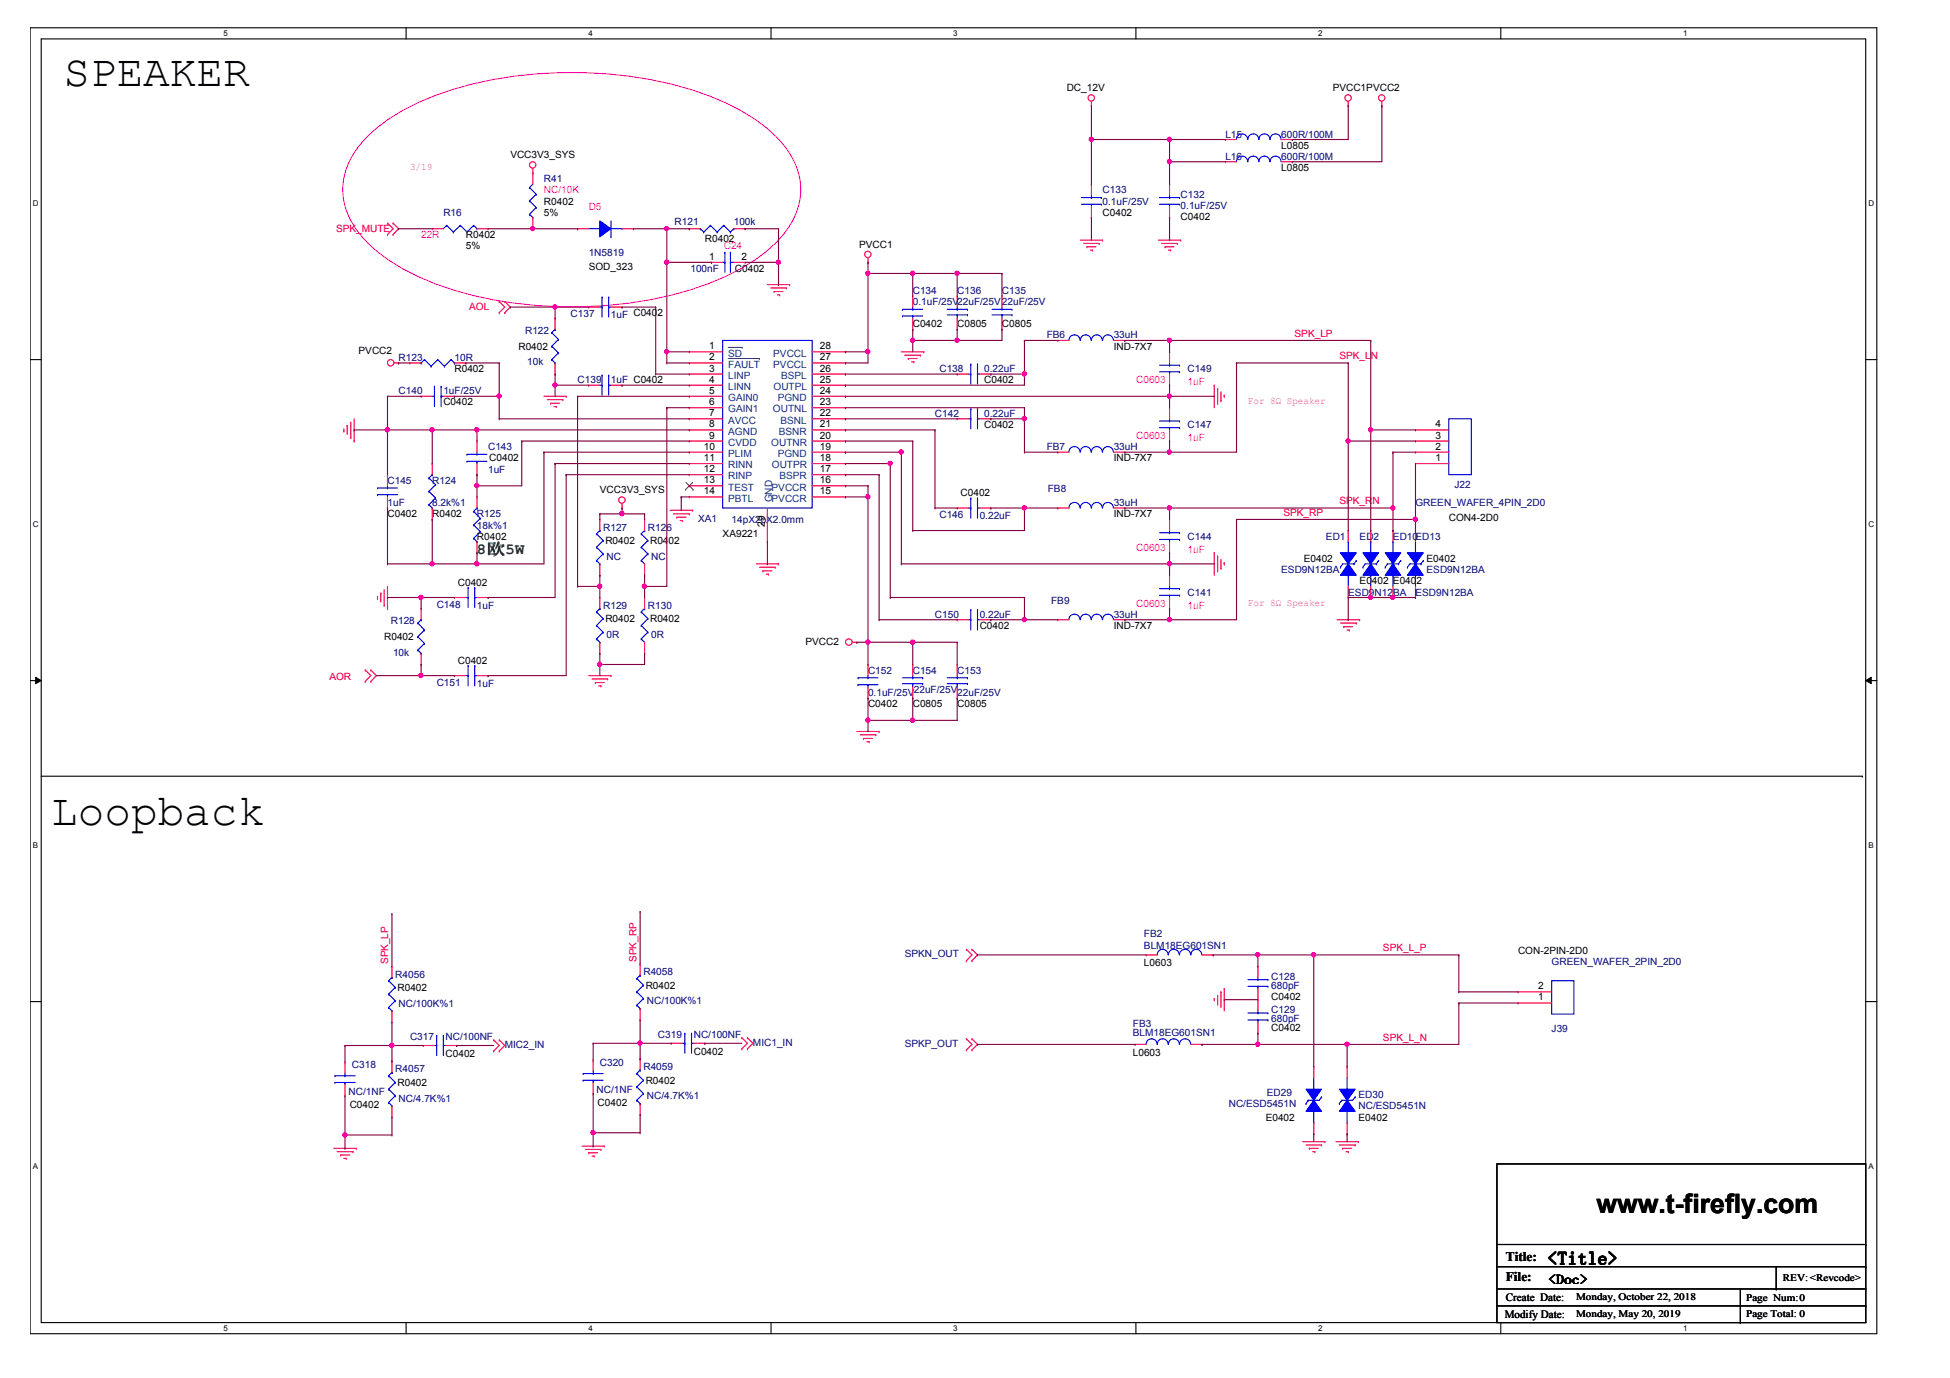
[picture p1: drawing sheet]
<svg xmlns="http://www.w3.org/2000/svg" width="297mm" height="210mm" viewBox="0 0 297 210" stroke-linecap="round" stroke-linejoin="round" font-family="sans-serif">
<defs><g id="words">
<g font-size="6.8">
<text x="9.7" y="13.1">SPEAKER</text>
<text x="7.8" y="125.7">Loopback</text>
</g>
<text font-size="4.1" x="243.2" y="184.8">www.t-firefly.com</text>
<text font-size="2.7" x="235.8" y="192.6">&lt;Title&gt;</text>
<text font-size="2.4" fill="#008000" x="72.7" y="84.5">8欧5W</text>
<g font-size="2">
<text x="229.4" y="192.1">Title:</text>
<text x="229.4" y="195.2">File:</text>
<text x="235.9" y="195.5">&lt;Doc&gt;</text>
</g>
<g font-size="1.7">
<text x="229.2" y="200.8">Modify Date:</text>
<text x="229.4" y="198.2">Create Date:</text>
</g>
<g font-size="1.5">
<text x="162.5" y="13.8">DC_12V</text>
<text x="203" y="13.8">PVCC1PVCC2</text>
<text x="195.2" y="22.6">L0805</text>
<text x="77.7" y="24">VCC3V3_SYS</text>
<text x="195.2" y="26">L0805</text>
<text x="82.9" y="31.2">R0402</text>
<text x="82.9" y="32.9">5%</text>
<text x="168" y="32.9">C0402</text>
<text x="179.8" y="33.5">C0402</text>
<text x="71" y="36.2">R0402</text>
<text x="71" y="38">5%</text>
<text x="89.7" y="41.2">SOD_323</text>
<text x="107.4" y="36.9">R0402</text>
<text x="108" y="39.6">1</text>
<text x="111.9" y="41.4">C0402</text>
<text x="113" y="39.6">2</text>
<text x="130.9" y="37.8">PVCC1</text>
<text x="54.6" y="53.9">PVCC2</text>
<text x="79" y="53.3">R0402</text>
<text x="108" y="53.2">1</text>
<text x="124.9" y="53.2">28</text>
<text x="139" y="49.9">C0402</text>
<text x="145.8" y="49.9">C0805</text>
<text x="152.6" y="49.9">C0805</text>
<text x="169.6" y="53.3">IND-7X7</text>
<text x="69.2" y="56.7">R0402</text>
<text x="108" y="54.9">2</text>
<text x="108" y="56.6">3</text>
<text x="108" y="58.3">4</text>
<text x="108" y="60">5</text>
<text x="124.9" y="54.9">27</text>
<text x="124.9" y="56.6">26</text>
<text x="124.9" y="58.3">25</text>
<text x="124.9" y="60">24</text>
<text x="149.9" y="58.4">C0402</text>
<text x="67.5" y="61.8">C0402</text>
<text x="108" y="61.7">6</text>
<text x="108" y="65.1">8</text>
<text x="108" y="63.4">7</text>
<text x="124.9" y="61.7">23</text>
<text x="124.9" y="65.1">21</text>
<text x="124.9" y="63.4">22</text>
<text x="149.9" y="65.2">C0402</text>
<text x="218.7" y="65.1">4</text>
<text x="74.5" y="70.3">C0402</text>
<text x="107.2" y="68.5">10</text>
<text x="107.2" y="70.2">11</text>
<text x="107.2" y="71.9">12</text>
<text x="108" y="66.8">9</text>
<text x="124.9" y="66.8">20</text>
<text x="124.9" y="68.5">19</text>
<text x="124.9" y="70.2">18</text>
<text x="124.9" y="71.9">17</text>
<text x="169.6" y="70.3">IND-7X7</text>
<text x="218.7" y="70.2">1</text>
<text x="218.7" y="68.5">2</text>
<text x="218.7" y="66.8">3</text>
<text x="91.4" y="75.1">VCC3V3_SYS</text>
<text x="107.2" y="73.6">13</text>
<text x="107.2" y="75.3">14</text>
<text x="124.9" y="73.6">16</text>
<text x="124.9" y="75.3">15</text>
<text x="146.3" y="75.6">C0402</text>
<text x="59" y="78.8">C0402</text>
<text x="65.8" y="78.8">R0402</text>
<text x="72.7" y="82.2">R0402</text>
<text x="92.2" y="82.9">R0402</text>
<text x="99" y="82.9">R0402</text>
<text x="110.1" y="81.9">XA9221</text>
<text x="116.5" y="80.3" transform="rotate(-90 116.5 80.3)">29</text>
<text x="169.6" y="78.8">IND-7X7</text>
<text x="220.7" y="79.3">CON4-2D0</text>
<text x="69.7" y="89.2">C0402</text>
<text x="198.6" y="85.6">E0402</text>
<text x="207.1" y="89">E0402 E0402</text>
<text x="217.3" y="85.6">E0402</text>
<text x="92.2" y="94.8">R0402</text>
<text x="99" y="94.8">R0402</text>
<text x="149.2" y="95.8">C0402</text>
<text x="169.6" y="95.8">IND-7X7</text>
<text x="58.5" y="97.5">R0402</text>
<text x="69.7" y="101.1">C0402</text>
<text x="122.7" y="98.2">PVCC2</text>
<text x="132.2" y="107.7">C0402</text>
<text x="139" y="107.7">C0805</text>
<text x="145.8" y="107.7">C0805</text>
<text x="174.3" y="147.2">L0603</text>
<text x="231.2" y="145.3">CON-2PIN-2D0</text>
<text x="60.6" y="151">R0402</text>
<text x="98.4" y="150.6">R0402</text>
<text x="193.6" y="152.3">C0402</text>
<text x="234.3" y="152.4">1</text>
<text x="234.3" y="150.7">2</text>
<text x="67.9" y="161">C0402</text>
<text x="105.7" y="160.7">C0402</text>
<text x="172.6" y="160.8">L0603</text>
<text x="193.6" y="157.1">C0402</text>
<text x="60.6" y="165.4">R0402</text>
<text x="98.4" y="165.1">R0402</text>
<text x="53.3" y="168.8">C0402</text>
<text x="91" y="168.5">C0402</text>
<text x="192.8" y="170.7">E0402</text>
<text x="206.9" y="170.7">E0402</text>
<text x="271.6" y="195.2">REV:&lt;Revcode&gt;</text>
<text x="240.1" y="198">Monday, October 22, 2018</text>
<text x="240.1" y="200.6">Monday, May 20, 2019</text>
<text x="266" y="198.2">Page Num:0</text>
<text x="266" y="200.6">Page Total: 0</text>
</g>
<g font-size="1.5" fill="#000080">
<text x="186.7" y="21">L15</text>
<text x="195.2" y="21">600R/100M</text>
<text x="82.9" y="27.7">R41</text>
<text x="168" y="29.5">C133</text>
<text x="186.7" y="24.3">L16</text>
<text x="195.2" y="24.3">600R/100M</text>
<text x="67.5" y="32.9">R16</text>
<text x="102.8" y="34.2">R121</text>
<text x="111.8" y="34.2">100k</text>
<text x="168" y="31.2">0.1uF/25V</text>
<text x="179.8" y="30.1">C132</text>
<text x="179.8" y="31.8">0.1uF/25V</text>
<text x="89.7" y="39">1N5819</text>
<text x="105.2" y="41.4">100nF</text>
<text x="139" y="44.7">C134</text>
<text x="139" y="46.5">0.1uF/25V22uF/25V22uF/25V</text>
<text x="145.8" y="44.7">C136</text>
<text x="152.6" y="44.7">C135</text>
<text x="80" y="50.9">R122</text>
<text x="86.9" y="48.3">C137</text>
<text x="93.1" y="48.5">1uF C0402</text>
<text x="159.4" y="51.6">FB6</text>
<text x="169.6" y="51.6">33uH</text>
<text x="60.7" y="55">R123</text>
<text x="69.2" y="55">10R</text>
<text x="80.3" y="55.7">10k</text>
<text x="88" y="58.4">C139</text>
<text x="93.1" y="58.4">1uF C0402</text>
<text x="143.1" y="56.7">C138</text>
<text x="149.9" y="56.7">0.22uF</text>
<text x="180.9" y="56.7">C149</text>
<text x="60.7" y="60.1">C140</text>
<text x="67.5" y="60.1">1uF/25V</text>
<text x="142.4" y="63.5">C142</text>
<text x="149.9" y="63.5">0.22uF</text>
<text x="180.9" y="65.2">C147</text>
<text x="74.4" y="68.6">C143</text>
<text x="159.4" y="68.6">FB7</text>
<text x="169.6" y="68.6">33uH</text>
<text x="59" y="73.7">C145</text>
<text x="59" y="77.1">1uF</text>
<text x="65.8" y="73.7">R124</text>
<text x="65.8" y="77.1">8.2k%1</text>
<text x="74.4" y="72">1uF</text>
<text x="159.6" y="74.9">FB8</text>
<text x="169.6" y="77.1">33uH</text>
<text x="215.6" y="77.1">GREEN_WAFER_4PIN_2D0</text>
<text x="221.5" y="74.4">J22</text>
<text x="72.7" y="78.8">R125</text>
<text x="72.7" y="80.5">18k%1</text>
<text x="91.9" y="80.9">R127</text>
<text x="98.7" y="80.9">R126</text>
<text x="106.4" y="79.5">XA1</text>
<text x="111.4" y="79.7">14pX2pX2.0mm</text>
<text x="143.1" y="79">C146</text>
<text x="149.2" y="79.1">0.22uF</text>
<text x="180.9" y="82.2">C144</text>
<text x="202" y="82.2">ED1</text>
<text x="207.1" y="82.2">ED2</text>
<text x="212.2" y="82.2">ED10ED13</text>
<text x="92.4" y="85.3">NC</text>
<text x="99.2" y="85.3">NC</text>
<text x="195.2" y="87.3">ESD9N12BA</text>
<text x="217.3" y="87.3">ESD9N12BA</text>
<text x="59.5" y="95.1">R128</text>
<text x="66.5" y="92.6">C148</text>
<text x="72.7" y="92.8">1uF</text>
<text x="91.9" y="92.8">R129</text>
<text x="98.7" y="92.8">R130</text>
<text x="142.4" y="94.1">C150</text>
<text x="149.2" y="94.1">0.22uF</text>
<text x="160.1" y="92.1">FB9</text>
<text x="169.6" y="94.1">33uH</text>
<text x="180.9" y="90.7">C141</text>
<text x="205.4" y="90.7">ESD9N12BA</text>
<text x="215.6" y="90.7">ESD9N12BA</text>
<text x="59.9" y="99.9">10k</text>
<text x="92.4" y="97.2">0R</text>
<text x="99.2" y="97.2">0R</text>
<text x="66.5" y="104.5">C151</text>
<text x="72.7" y="104.6">1uF</text>
<text x="132.2" y="102.6">C152</text>
<text x="132.2" y="106">0.1uF/25V</text>
<text x="139" y="102.6">C154</text>
<text x="139.2" y="105.5">22uF/25V</text>
<text x="145.8" y="102.6">C153</text>
<text x="145.8" y="106">22uF/25V</text>
<text x="174.3" y="142.8">FB2</text>
<text x="60.2" y="148.9">R4056</text>
<text x="98" y="148.6">R4058</text>
<text x="137.8" y="145.8">SPKN_OUT</text>
<text x="174.3" y="144.5">BLM18EG601SN1</text>
<text x="193.6" y="149.3">C128</text>
<text x="236.4" y="147">GREEN_WAFER_2PIN_2D0</text>
<text x="60.7" y="153.3">NC/100K%1</text>
<text x="98.5" y="153">NC/100K%1</text>
<text x="193.6" y="154.3">C129</text>
<text x="193.6" y="155.7">680pF</text>
<text x="193.6" y="150.6">680pF</text>
<text x="62.5" y="158.5">C317</text>
<text x="67.9" y="158.5">NC/100NF</text>
<text x="76.9" y="159.6">MIC2_IN</text>
<text x="100.2" y="158.1">C319</text>
<text x="105.7" y="158.1">NC/100NF</text>
<text x="114.7" y="159.3">MIC1_IN</text>
<text x="137.8" y="159.5">SPKP_OUT</text>
<text x="172.6" y="156.4">FB3</text>
<text x="172.6" y="157.8">BLM18EG601SN1</text>
<text x="236.4" y="157.3">J39</text>
<text x="53.1" y="166.8">NC/1NF</text>
<text x="53.6" y="162.7">C318</text>
<text x="60.2" y="163.4">R4057</text>
<text x="60.7" y="167.8">NC/4.7K%1</text>
<text x="90.9" y="166.5">NC/1NF</text>
<text x="91.4" y="162.3">C320</text>
<text x="98" y="163">R4059</text>
<text x="98.5" y="167.5">NC/4.7K%1</text>
<text x="193" y="167">ED29</text>
<text x="206.9" y="167.3">ED30</text>
<text x="187.2" y="168.7">NC/ESD5451N</text>
<text x="206.9" y="169">NC/ESD5451N</text>
</g>
<g font-size="1.5" fill="#f0f">
<text x="62.5" y="25.9">3/19</text>
<text x="82.9" y="29.5">NC/10K</text>
<text x="89.7" y="32">D5</text>
<text x="64.1" y="36.2">22R</text>
<text x="110.3" y="38">C24</text>
<text x="173.1" y="58.4">C0603</text>
<text x="180.9" y="58.7">1uF</text>
<text x="190.1" y="61.6">For 8Ω Speaker</text>
<text x="173.1" y="66.9">C0603</text>
<text x="180.9" y="67.2">1uF</text>
<text x="173.1" y="83.9">C0603</text>
<text x="180.9" y="84.2">1uF</text>
<text x="173.1" y="92.4">C0603</text>
<text x="180.9" y="92.8">1uF</text>
<text x="190.1" y="92.2">For 8Ω Speaker</text>
</g>
<g font-size="1.5" fill="#f00">
<text x="51.2" y="35.4">SPK_MUTE</text>
<text x="71.5" y="47.2">AOL</text>
<text x="197.2" y="51.3">SPK_LP</text>
<text x="204" y="54.7">SPK_LN</text>
<text x="204" y="76.8">SPK_RN</text>
<text x="195.5" y="78.6">SPK_RP</text>
<text x="50.2" y="103.6">AOR</text>
<text x="59.2" y="146.9" transform="rotate(-90 59.2 146.9)">SPK_LP</text>
<text x="97" y="146.5" transform="rotate(-90 97 146.5)">SPK_RP</text>
<text x="210.7" y="144.9">SPK_L_P</text>
<text x="210.7" y="158.5">SPK_L_N</text>
</g>
<g font-size="1.5" fill="#004080">
<text x="110.9" y="54.3">SD</text>
<text x="110.9" y="56">FAULT</text>
<text x="110.9" y="57.7">LINP</text>
<text x="110.9" y="59.4">LINN</text>
<text x="117.8" y="54.3">PVCCL</text>
<text x="117.8" y="56">PVCCL</text>
<text x="117.8" y="59.4">OUTPL</text>
<text x="119" y="57.7">BSPL</text>
<text x="110.9" y="61.1">GAIN0</text>
<text x="110.9" y="62.8">GAIN1</text>
<text x="110.9" y="64.5">AVCC</text>
<text x="117.7" y="62.8">OUTNL</text>
<text x="118.5" y="61.1">PGND</text>
<text x="118.9" y="64.5">BSNL</text>
<text x="110.9" y="66.2">AGND</text>
<text x="110.9" y="67.9">CVDD</text>
<text x="110.9" y="69.6">PLIM</text>
<text x="110.9" y="71.3">RINN</text>
<text x="117.5" y="67.9">OUTNR</text>
<text x="117.6" y="71.3">OUTPR</text>
<text x="118.5" y="69.6">PGND</text>
<text x="118.6" y="66.2">BSNR</text>
<text x="110.9" y="73">RINP</text>
<text x="110.9" y="74.7">TEST</text>
<text x="110.9" y="76.4">PBTL</text>
<text x="117.5" y="74.7">PVCCR</text>
<text x="117.5" y="76.4">PVCCR</text>
<text x="117.6" y="76.5" transform="rotate(-90 117.6 76.5)">GND</text>
<text x="118.7" y="73">BSPR</text>
</g>
<g font-size="1.2">
<text x="34.1" y="5.5">5</text>
<text x="89.6" y="5.5">4</text>
<text x="145.2" y="5.5">3</text>
<text x="200.8" y="5.5">2</text>
<text x="256.4" y="5.5">1</text>
<text x="5" y="31.5">D</text>
<text x="284.6" y="31.5">D</text>
<text x="5" y="80.3">C</text>
<text x="284.6" y="80.3">C</text>
<text x="5" y="129.2">B</text>
<text x="284.6" y="129.2">B</text>
<text x="5" y="178.1">A</text>
<text x="284.6" y="178.1">A</text>
<text x="34.1" y="202.7">5</text>
<text x="89.6" y="202.7">4</text>
<text x="145.2" y="202.7">3</text>
<text x="200.8" y="202.7">2</text>
<text x="256.4" y="202.7">1</text>
</g>
</g></defs>
<path d="M4.6 4.2h281.3v199h-281.3zM6.3 5.9h277.9v195.6h-277.9z" fill="none" stroke="#000" stroke-width=".17"/>
<g fill="#fff">
<path d="M34.1 4.4h.6v1.4h-.6z"/>
<path d="M34.1 201.6h.6v1.4h-.6z"/>
</g>
<path d="M61.9 4.2v1.7M61.9 201.5v1.7" fill="none" stroke="#000" stroke-width=".17"/>
<g fill="#fff">
<path d="M89.6 4.4h.7v1.4h-.7z"/>
<path d="M89.6 201.6h.7v1.4h-.7z"/>
</g>
<path d="M117.4 4.2v1.7M117.4 201.5v1.7" fill="none" stroke="#000" stroke-width=".17"/>
<g fill="#fff">
<path d="M145.2 4.4h.7v1.4h-.7z"/>
<path d="M145.2 201.6h.7v1.4h-.7z"/>
</g>
<path d="M173 4.2v1.7M173 201.5v1.7" fill="none" stroke="#000" stroke-width=".17"/>
<g fill="#fff">
<path d="M200.8 4.4h.6v1.4h-.6z"/>
<path d="M200.8 201.6h.6v1.4h-.6z"/>
</g>
<path d="M228.6 4.2v1.7M228.6 201.5v1.7" fill="none" stroke="#000" stroke-width=".17"/>
<g fill="#fff">
<path d="M256.4 4.4h.6v1.4h-.6z"/>
<path d="M256.4 201.6h.6v1.4h-.6z"/>
<path d="M5 30.4h.8v1.3h-.8z"/>
<path d="M284.6 30.4h.8v1.3h-.8z"/>
<path d="M5 79.2h.8v1.4h-.8z"/>
<path d="M284.6 79.2h.8v1.4h-.8z"/>
</g>
<path d="M4.6 54.8h1.7M284.2 54.8h1.7" fill="none" stroke="#000" stroke-width=".17"/>
<g fill="#fff">
<path d="M5 128.1h.8v1.4h-.8z"/>
<path d="M284.6 128.1h.8v1.4h-.8z"/>
</g>
<path d="M4.6 103.7h1.7M284.2 103.7h1.7" fill="none" stroke="#000" stroke-width=".17"/>
<path d="M5.4 103.2l.9 .5-.9 .4zM284.2 103.7l.8-.5v.9z" fill="#000"/>
<path d="M5.4 103.2l.9 .5-.9 .4zM284.2 103.7l.8-.5v.9z" fill="none" stroke="#000" stroke-width=".15"/>
<g fill="#fff">
<path d="M5 177h.8v1.3h-.8z"/>
<path d="M284.6 177h.8v1.3h-.8z"/>
</g>
<g fill="none" stroke="#000" stroke-width=".17">
<path d="M6.3 118.2h277.4M283.7 118.2h.1M4.6 152.6h1.7M284.2 152.6h1.7M228 177.3h56.2v24.2h-56.2zM228 189.6h56.2M228 193h56.2M228 196.3h56.2M228 198.9h56.2M265.1 196.3v5.2M270.6 196.3h.1M270.6 193v3.3"/>
<path d="M284.2 189.6h.1M284.2 193h.1M284.2 196.3h.1M284.2 198.9h.1M265.1 201.5h.1"/>
</g>
<path d="M55.7 21a31.6 31.6 0 0 1 13.8-7.5 64.5 64.5 0 0 1 37.4 .7 27.6 27.6 0 0 1 12.6 8 10.1 10.1 0 0 1 0 13.3 27.6 27.6 0 0 1-12.6 8.1 63.8 63.8 0 0 1-39.6 0 27.5 27.5 0 0 1-12.6-8.1 10.1 10.1 0 0 1 0-13.3z" fill="none" stroke="#f0f" stroke-width=".17"/>
<g fill="none" stroke="#f00" stroke-width=".17">
<path d="M166.3 16.1h.1M166.3 15.5v.6M205.4 16.1h.1M205.4 15.5v.6M210.5 16.1h.1M210.5 15.5v.6M59 35.7h.1M59 34h.1M59 34l.9 .8-.9 .9M59.9 34h.1M59.9 35.7h.1M59.9 34l.8 .8-.8 .9"/>
<path d="M81.2 26.3h.1M81.2 25.7v.6M132.2 40h.1M132.2 39.3v.7M164.6 36.6h3.4M165.1 37.1h2.3M165.6 37.6h.1M165.6 37.6h1.3M166.1 38.1h.3M166.4 38.1h.1M167.4 37.1h.1M168 36.6h.1"/>
<path d="M176.5 36.6h3.3M177 37.1h2.3M177.5 37.6h.1M177.5 37.6h1.3M178 38.1h.3M178.3 38.1h.1M179.3 37.1h.1M179.8 36.6h.1M60 55.3h.7M60.7 55.3h.1M62.5 55.3h.1M62.5 55.3h1.6"/>
<path d="M69.2 55.3h1.8M71 55.3h.1M76 47.6h.1M76 45.9h.1M76 45.9l.9 .9-.9 .8M76.9 45.9h.1M76.9 47.6h.1M76.9 45.9l.8 .9-.8 .8M116.9 43.3h3.4M117.4 43.9h2.4M117.9 44.4h.1M117.9 44.4h1.4"/>
<path d="M118.4 44.9h.4M118.8 44.9h.1M119.8 43.9h.1M120.3 43.3h.1M137.3 53.6h3.4M137.8 54.1h2.4M138.4 54.6h.1M138.4 54.6h1.3M138.9 55.1h.3M139.2 55.1h.1M140.2 54.1h.1M140.7 53.6h.1"/>
<path d="M185 58.7h.1M185 58.7v3.4M185.5 59.2h.1M185.5 59.2v2.4M186 59.7v1.3M52.4 65.7h.1M52.4 65.3v.4M52.9 64.8h.1M52.9 64.8v1.4M53.4 66.7h.1M53.4 64.3v2.4M53.9 67.2h.1"/>
<path d="M53.9 63.8v3.4M82.9 60.4h3.3M83.4 60.9h2.3M83.9 61.4h.1M83.9 61.4h1.3M84.4 61.9h.3M84.7 61.9h.1M85.7 60.9h.1M86.2 60.4h.1M94.8 77.4h.1M94.8 76.7v.7M98.2 79.1h.1"/>
<path d="M98.2 79.1v1.7M102.1 77.7h3.4M102.6 78.3h2.4M103.1 78.8h.1M103.1 78.8h1.4M103.6 79.3h.3M103.9 79.3h.1M105 78.3h.1M105.5 77.7h.1M145.8 77.4h.1M145.8 77.4h1.7M149.2 77.4h1.7"/>
<path d="M150.9 77.4h.1M186 61h.1M186.5 60.2h.1M186.5 60.2v.3M57.5 91.2h.1M57.5 90.8v.4M58 90.3h.1M58 90.3v1.4M58.5 92.2h.1M58.5 89.8v2.4M59 92.7h.1M59 89.3v3.4"/>
<path d="M98.2 87.6h.1M98.2 85.9v1.7M115.2 85.9h3.4M115.7 86.4h2.4M116.2 87h.1M116.2 87h1.4M116.7 87.5h.4M117.1 87.5h.1M118.1 86.4h.1M118.6 85.9h.1M129.9 97.8h.6M130.5 97.8h.1"/>
<path d="M185 84.2h.1M185 84.2v3.4M185.5 84.7h.1M185.5 84.7v2.4M186 86.6h.1M186 85.2v1.4M186.5 85.7h.1M186.5 85.7v.4M203.7 94.4h3.4M204.2 94.9h2.4M204.7 95.5h.1M204.7 95.5h1.4"/>
<path d="M205.2 96h.3M205.5 96h.1M206.6 94.9h.1M207.1 94.4h.1M55.6 103.8h.1M55.6 102.1h.1M55.6 102.1l.9 .8-.9 .9M56.5 102.1h.1M56.5 103.8h.1M56.5 102.1l.8 .8-.8 .9M89.7 102.9h3.4M90.2 103.4h2.4"/>
<path d="M90.7 104h.1M90.7 104h1.3M91.2 104.5h.3M91.5 104.5h.1M92.6 103.4h.1M93.1 102.9h.1M130.5 111.4h3.4M131 111.9h2.4M131.5 112.5h.1M131.5 112.5h1.4M132.1 113h.3M132.4 113h.1"/>
<path d="M133.4 111.9h.1M133.9 111.4h.1M75.2 158.4h.1M75.2 158.4l.8 .9-.8 .8M76 158.4h.1M76 158.4l.9 .9-.9 .8M113 158.1h.1M113 159.8h.1M113 158.1l.8 .8-.8 .9M113.8 158.1h.1M113.8 159.8h.1M113.8 158.1l.9 .8-.9 .9"/>
<path d="M147.2 146.3h.1M147.2 144.6h.1M147.2 159.9h.1M147.2 158.2h.1M147.2 144.6l.9 .9-.9 .8M147.2 158.2l.9 .9-.9 .8M148.1 144.6h.1M148.1 146.3h.1M148.1 158.2h.1M148.1 159.9h.1M148.1 144.6l.8 .9-.8 .8M148.1 158.2l.8 .9-.8 .8"/>
<path d="M185 152.1h.1M185 152.1v.3M185.5 152.9h.1M185.5 151.6v1.3M186 151.1h.1M186 151.1v2.4M186.5 150.6h.1M186.5 150.6v3.4M191.6 157.4h.1M191.6 152.3h.1M191.6 152.3v1.7M191.6 155.7v1.7"/>
<path d="M50.9 174.9h3.4M51.4 175.4h2.4M51.9 175.9h.1M51.9 175.9h1.4M52.4 176.4h.3M52.5 161.8h.1M52.5 166.9h.1M52.5 161.8v1.7M52.5 165.2v1.7M52.7 176.4h.1M53.8 175.4h.1M54.3 174.9h.1"/>
<path d="M75.2 160.1h.1M76 160.1h.1M88.7 174.6h3.3M89.2 175.1h2.3M89.7 175.6h.1M89.7 175.6h1.3M90.2 176.1h.3M90.4 161.5h.1M90.4 166.6h.1M90.4 161.5v1.7M90.4 164.9v1.7M90.5 176.1h.1"/>
<path d="M91.5 175.1h.1M92 174.6h.1M198.4 173.9h3.4M198.9 174.4h2.4M199.4 174.9h.1M199.4 174.9h1.4M200 175.4h.3M200.3 175.4h.1M201.3 174.4h.1M201.8 173.9h.1M203.5 173.9h3.4M204 174.4h2.4"/>
<path d="M204.5 174.9h.1M204.5 174.9h1.4M205 175.4h.4M205.4 175.4h.1M206.4 174.4h.1M206.9 173.9h.1"/>
<circle cx="166.2" cy="14.9" r=".49"/>
<circle cx="205.4" cy="14.9" r=".49"/>
<circle cx="210.5" cy="14.9" r=".49"/>
<circle cx="81.1" cy="25.1" r=".49"/>
<circle cx="132.2" cy="38.8" r=".49"/>
<circle cx="59.5" cy="55.3" r=".49"/>
<circle cx="94.7" cy="76.2" r=".49"/>
<circle cx="129.3" cy="97.8" r=".5"/>
</g>
<g fill="none" stroke="#00f" stroke-width=".17">
<path d="M64.1 55.3h.1M64.7 54.8h.1M64.7 54.8l-.6 .5M64.7 54.8l1 1M65.7 55.8h.1M66.7 54.8h.1M66.7 54.8l-1 1M66.7 54.8l1 1M67.7 55.8h.1M68.7 54.8h.1M68.7 54.8l-1 1M68.7 54.8l.5 .5"/>
<path d="M69.2 55.3h.1M147.5 77.4h.4M147.9 75.9h.1M147.9 77.4h.1M147.9 75.9v3.1M148.9 77.4h.1M148.9 75.9h.1M148.9 77.4h.3M148.9 75.9v3.1M97.7 85.4h.1M97.7 83.4h.1M97.7 81.3h.1"/>
<path d="M97.7 85.4l.5 .5M97.7 83.4l1 1M97.7 81.3l1 1M98.2 80.8h.1M98.2 85.9h.1M98.2 80.8l-.5 .5M98.7 84.4h.1M98.7 82.3h.1M98.7 84.4l-1 1M98.7 82.3l-1 1.1M214.8 85.9h1.7M215.6 87.6h.1"/>
<path d="M215.6 82.5h.1M215.6 82.5v1.7M215.6 87.6v1.7M216.5 85.9h.1M190.1 154.3h3M190.1 155.4h3M191.6 155.4h.1M191.6 154.3h.1M191.6 154v.3M191.6 155.4v.3M193.1 154.3h.1M193.1 155.4h.1"/>
<path d="M51 164.9h.1M51 163.9h.1M51 164.9h3.1M51 163.9h3.1M52.5 163.9h.1M52.5 164.9h.1M52.5 163.5v.4M52.5 164.9v.3M88.8 164.5h.1M88.8 163.5h.1M88.8 164.5h3.1M88.8 163.5h3.1"/>
<path d="M90.4 163.5h.1M90.4 164.5h.1M90.4 163.2v.3M90.4 164.5v.4"/>
</g>
<path d="M215.6 85.9l1.2 1.7h-2.4z" fill-rule="evenodd" fill="#00f"/>
<path d="M214.4 86.4h.1M214.8 85.9l-.4 .5M215.6 85.9l1.2 1.7h-2.4zM216.8 85.4h.1M216.8 85.4l-.3 .5" fill="none" stroke="#00f" stroke-width=".17"/>
<path d="M214.4 84.2h2.4l-1.2 1.7z" fill-rule="evenodd" fill="#00f"/>
<g fill="none" stroke="#00f" stroke-width=".17">
<path d="M176.6 31.1h3.1M176.6 30.1h3.1M178.2 30.1h.1M178.2 31.1h.1M178.2 29.8v.3M178.2 31.1v.4M179.7 31.1h.1M179.7 30.1h.1M91.4 58.7h.3M91.7 57.1h.1M91.7 58.7h.1M91.7 57.1v3.1"/>
<path d="M92.7 58.7h.1M92.7 57.1h.1M92.7 58.7h.4M92.7 57.1v3.1M110.1 51.9h13.6v25.5h-13.6zM162.8 51.9a.85 .85 0 0 1 .9-.9 .85 .85 0 0 1 .8 .9M164.6 51.9a.83 .83 0 0 1 .8-.9 .83 .83 0 0 1 .8 .9M166.3 51.9a.83 .83 0 0 1 .8-.9 .83 .83 0 0 1 .8 .9M168 51.9a.83 .83 0 0 1 .8-.9 .83 .83 0 0 1 .8 .9M90.9 97.3h.1M90.9 95.3h.1M90.9 93.2h.1"/>
<path d="M90.9 97.3l.5 .5M90.9 95.3l1 1M90.9 93.2l1 1M91.4 92.7h.1M91.4 97.8h.1M91.4 92.7l-.5 .5M91.9 96.3h.1M91.9 94.2h.1M91.9 96.3l-1 1M91.9 94.2l-1 1.1M176.6 81.2h3.1M176.6 82.2h3.1"/>
<path d="M178.2 82.2h.1M178.2 81.2h.1M178.2 80.8v.4M178.2 82.2v.3M179.7 81.2h.1M179.7 82.2h.1M211.3 85.9h1.7M212.2 87.6h.1M212.2 82.5h.1M212.2 82.5v1.7M212.2 87.6v1.7M213 85.9h.1"/>
<path d="M214.4 84.2h2.4l-1.2 1.7zM59.2 153.5h.1M59.2 151.4h.1M59.2 149.4h.1M59.2 153.5l.5 .5M59.2 151.4l1 1M59.2 149.4l1 1M59.7 148.9h.1M59.7 154h.1M59.7 148.9l-.5 .5M60.2 152.4h.1M60.2 150.4h.1"/>
<path d="M60.2 152.4l-1 1.1M60.2 150.4l-1 1"/>
</g>
<g fill="none" stroke="#f00" stroke-width=".17">
<path d="M178.2 28.1h.1M178.2 33.1h.1M178.2 28.1v1.7M178.2 31.5v1.6M89.7 58.7h.1M89.7 58.7h1.7M93.1 58.7h1.7M94.8 58.7h.1M105 53.6h.1M105 55.3h.1M105 57h.1M105 58.7h.1"/>
<path d="M105 58.7h5.1M105 53.6h5.1M105 55.3h5.1M105 57h5.1M123.7 58.7h5.1M123.7 53.6h5.1M123.7 55.3h5.1M123.7 57h5.1M128.8 53.6h.1M128.8 55.3h.1M128.8 57h.1M128.8 58.7h.1"/>
<path d="M161.1 51.9h.1M161.1 51.9h1.7M169.6 51.9h1.7M171.3 51.9h.1M105 60.4h.1M105 62.1h.1M105 65.5h.1M105 67.2h.1M105 63.8h.1M105 68.9h.1M105 70.6h.1M105 72.3h.1"/>
<path d="M105 74h.1M105 75.7h.1M105 60.4h5.1M105 62.1h5.1M105 65.5h5.1M105 67.2h5.1M105 63.8h5.1M105 68.9h5.1M105 70.6h5.1M105 72.3h5.1M105 74h5.1M105 75.7h5.1"/>
<path d="M116.9 77.4v5.1M123.7 60.4h5.1M123.7 62.1h5.1M123.7 65.5h5.1M123.7 67.2h5.1M123.7 63.8h5.1M123.7 68.9h5.1M123.7 70.6h5.1M123.7 72.3h5.1M123.7 74h5.1M123.7 75.7h5.1M128.8 60.4h.1"/>
<path d="M128.8 62.1h.1M128.8 65.5h.1M128.8 67.2h.1M128.8 63.8h.1M128.8 68.9h.1M128.8 70.6h.1M128.8 72.3h.1M128.8 74h.1M128.8 75.7h.1M178.2 79.1h.1M178.2 79.1v1.7M91.4 99.5h.1"/>
<path d="M91.4 91h.1M91.4 91v1.7M91.4 97.8v1.7M116.9 82.5h.1M178.2 84.2h.1M178.2 82.5v1.7M215.6 91h.1M215.6 80.8h.1M215.6 80.8v1.7M215.6 89.3v1.7M59.7 155.7h.1M59.7 147.2h.1"/>
<path d="M59.7 147.2v1.7M59.7 154v1.7"/>
</g>
<path d="M110.9 52.9h2.1M110.9 54.6h4.8M113 52.9h.1M115.7 54.6h.1" fill="none" stroke="#004080" stroke-width=".15"/>
<path d="M104.5 74.5h.1M104.5 73.5l1.1 1M105.5 73.5l-1 1M105.6 74.5h.1" fill="none" stroke="#804000" stroke-width=".15"/>
<path d="M212.2 85.9l1.2 1.7h-2.4z" fill-rule="evenodd" fill="#00f"/>
<path d="M211 86.4h.1M211.3 85.9l-.3 .5M212.2 85.9l1.2 1.7h-2.4zM213.4 85.4h.1M213.4 85.4l-.4 .5" fill="none" stroke="#00f" stroke-width=".17"/>
<path d="M211 84.2h2.4l-1.2 1.7z" fill-rule="evenodd" fill="#00f"/>
<g fill="none" stroke="#00f" stroke-width=".17">
<path d="M80.7 28.6h.1M80.7 30.6h.1M80.7 32.6h.1M80.7 28.6l1 1M80.7 30.6l1 1M80.7 32.6l.5 .5M81.2 33.1h.1M81.2 28.1l-.5 .5M81.7 29.6h.1M81.7 31.6h.1M81.7 29.6l-1 1M81.7 31.6l-1 1"/>
<path d="M106.7 34.8h.1M106.7 34.8l.5 .5M107.2 35.3h.1M108.2 34.3h.1M108.2 34.3l1 1M108.2 34.3l-1 1M109.2 35.3h.1M110.2 34.3h.1M110.2 34.3l1.1 1M110.2 34.3l-1 1M111.3 35.3h.1M111.8 34.8h.1"/>
<path d="M111.8 34.8l-.5 .5M164.7 31.1h3.1M164.7 30.1h3.1M166.3 30.1h.1M166.3 31.1h.1M166.3 29.8v.3M166.3 31.1v.4M167.8 31.1h.1M167.8 30.1h.1M147.5 63.8h.4M147.9 62.3h.1M147.9 63.8h.1"/>
<path d="M147.9 62.3v3M148.9 63.8h.1M148.9 62.3h.1M148.9 63.8h.3M148.9 62.3v3M71 91h.3M71.3 89.5h.1M71.3 91h.1M71.3 89.5v3M72.3 91h.1M72.3 89.5h.1M72.3 91h.4"/>
<path d="M72.3 89.5v3M204.5 85.9h1.8M205.4 87.6h.1M205.4 82.5h.1M205.4 82.5v1.7M205.4 87.6v1.7M206.3 85.9h.1M211 84.2h2.4l-1.2 1.7zM130.7 104.3h.1M130.7 103.3h.1M130.7 104.3h3M130.7 103.3h3"/>
<path d="M132.2 103.3h.1M132.2 104.3h.1M132.2 102.9v.4M132.2 104.3v.3M59.2 167.9h.1M59.2 165.9h.1M59.2 163.9h.1M59.2 167.9l.5 .5M59.2 165.9l1 1M59.2 163.9l1 1M59.7 163.4h.1M59.7 168.4h.1"/>
<path d="M59.7 163.4l-.5 .5M60.2 166.9h.1M60.2 164.9h.1M60.2 166.9l-1 1M60.2 164.9l-1 1"/>
</g>
<g fill="none" stroke="#f00" stroke-width=".17">
<path d="M81.2 26.3h.1M81.2 34.8h.1M81.2 26.3v1.8M81.2 33.1v1.7M105 34.8h.1M105 34.8h1.7M111.8 34.8h1.7M113.5 34.8h.1M166.3 28.1h.1M166.3 33.1h.1M166.3 28.1v1.7M166.3 31.5v1.6"/>
<path d="M145.8 63.8h.1M145.8 63.8h1.7M149.2 63.8h1.7M150.9 63.8h.1M69.2 91h.1M69.2 91h1.8M72.7 91h1.7M74.4 91h.1M212.2 91h.1M212.2 80.8h.1M212.2 80.8v1.7M212.2 89.3v1.7"/>
<path d="M132.2 101.2h.1M132.2 106.3h.1M132.2 101.2v1.7M132.2 104.6v1.7M59.7 170.1h.1M59.7 161.6h.1M59.7 161.6v1.8M59.7 168.4v1.7"/>
</g>
<path d="M205.4 85.9l1.2 1.7h-2.4z" fill-rule="evenodd" fill="#00f"/>
<path d="M204.2 86.4h.1M204.5 85.9l-.3 .5M205.4 85.9l1.2 1.7h-2.4zM206.6 85.4h.1M206.6 85.4l-.3 .5" fill="none" stroke="#00f" stroke-width=".17"/>
<path d="M204.2 84.2h2.4l-1.2 1.7z" fill-rule="evenodd" fill="#00f"/>
<g fill="none" stroke="#00f" stroke-width=".17">
<path d="M89.7 34.8h1.7M91.4 34.8h.1M93.1 36.1h.1M93.1 33.7v2.4M93.1 34.8h1.7M94.8 34.8h.1M110.1 40h.3M110.4 40h.1M110.4 38.4h.1M110.4 38.4v3.1M111.3 38.4h.1M111.3 40h.1"/>
<path d="M111.3 40h.5M111.3 38.4v3.1M66.2 58.8h.1M66.2 58.8v3.1M67.2 58.8h.1M67.2 58.8v3.1M84 54.8h.1M84 52.7h.1M84 50.7h.1M84 54.8l.6 .5M84 52.7l1.1 1.1M84 50.7l1.1 1"/>
<path d="M84.6 50.2h.1M84.6 55.3h.1M84.6 50.2l-.6 .5M85.1 53.8h.1M85.1 51.7h.1M85.1 53.8l-1.1 1M85.1 51.7l-1.1 1M65.8 60.4h.4M66.2 60.4h.1M67.2 60.4h.1M67.2 60.4h.3M162.8 68.9a.85 .85 0 0 1 .9-.9 .85 .85 0 0 1 .8 .9"/>
<path d="M164.6 68.9a.83 .83 0 0 1 .8-.9 .83 .83 0 0 1 .8 .9M166.3 68.9a.83 .83 0 0 1 .8-.9 .83 .83 0 0 1 .8 .9M168 68.9a.83 .83 0 0 1 .8-.9 .83 .83 0 0 1 .8 .9M97.7 97.3h.1M97.7 95.3h.1M97.7 93.2h.1M97.7 97.3l.5 .5M97.7 95.3l1 1M97.7 93.2l1 1M98.2 92.7h.1M98.2 97.8h.1M98.2 92.7l-.5 .5"/>
<path d="M98.7 96.3h.1M98.7 94.2h.1M98.7 96.3l-1 1M98.7 94.2l-1 1.1M176.6 89.7h3.1M176.6 90.7h3.1M178.2 90.7h.1M178.2 89.7h.1M178.2 89.3v.4M178.2 90.7v.3M179.7 89.7h.1M179.7 90.7h.1"/>
<path d="M204.2 84.2h2.4l-1.2 1.7zM97 153.1h.1M97 151.1h.1M97 149.1h.1M97 153.1l.5 .5M97 151.1l1 1M97 149.1l1 1M97.5 148.5h.1M97.5 153.6h.1M97.5 148.5l-.5 .6M98 152.1h.1M98 150.1h.1"/>
<path d="M98 152.1l-1 1M98 150.1l-1 1M174.6 159.1a.83 .83 0 0 1 .8-.9 .83 .83 0 0 1 .8 .9M176.3 159.1a.83 .83 0 0 1 .8-.9 .83 .83 0 0 1 .8 .9M178 159.1a.83 .83 0 0 1 .8-.9 .83 .83 0 0 1 .8 .9M179.7 159.1a.85 .85 0 0 1 .8-.9 .85 .85 0 0 1 .9 .9"/>
</g>
<g fill="none" stroke="#f00" stroke-width=".17">
<path d="M108.4 40h.1M108.4 40h1.7M111.8 40h1.7M113.5 40h.1M84.6 57h.1M84.6 48.5h.1M84.6 48.5v1.7M84.6 55.3v1.7M64.1 60.4h.1M64.1 60.4h1.7M67.5 60.4h1.7M69.2 60.4h.1"/>
<path d="M161.1 68.9h.1M161.1 68.9h1.7M169.6 68.9h1.7M171.3 68.9h.1M98.2 99.5h.1M98.2 91h.1M98.2 91v1.7M98.2 97.8v1.7M178.2 92.7h.1M178.2 87.6h.1M178.2 87.6v1.7M178.2 91v1.7"/>
<path d="M205.4 91h.1M205.4 80.8h.1M205.4 80.8v1.7M205.4 89.3v1.7M97.5 155.4h.1M97.5 146.9h.1M97.5 146.9v1.6M97.5 153.6v1.8M172.9 159.1h.1M172.9 159.1h1.7M181.4 159.1h1.7M183.1 159.1h.1"/>
</g>
<path d="M91.4 33.7l1.7 1.1-1.7 1.3z" fill-rule="evenodd" fill="#00f"/>
<g fill="none" stroke="#00f" stroke-width=".17">
<path d="M91.4 33.7l1.7 1.1-1.7 1.3zM144.3 48h3.1M144.3 47.1h3.1M145.8 47.1h.1M145.8 48h.1M145.8 46.8v.3M145.8 48v.5M147.4 48h.1M147.4 47.1h.1M176.6 55.6h3.1M176.6 56.6h3.1M178.2 56.6h.1"/>
<path d="M178.2 55.6h.1M178.2 55.3v.3M178.2 56.6v.4M179.7 55.6h.1M179.7 56.6h.1M72.1 80h.1M72.1 77.9h.1M72.1 80l1.1 1M72.1 77.9l1.1 1.1M72.7 77.4h.1M72.7 77.4l-.6 .5M73.2 79h.1"/>
<path d="M73.2 79l-1.1 1M72.1 82h.1M72.1 82l.6 .5M72.7 82.5h.1M73.2 81h.1M73.2 81l-1.1 1M162.8 94.4a.85 .85 0 0 1 .9-.8 .85 .85 0 0 1 .8 .8M164.6 94.4a.83 .83 0 0 1 .8-.8 .83 .83 0 0 1 .8 .8M166.3 94.4a.83 .83 0 0 1 .8-.8 .83 .83 0 0 1 .8 .8M168 94.4a.83 .83 0 0 1 .8-.8 .83 .83 0 0 1 .8 .8M208 85.9h1.6M208.8 87.6h.1"/>
<path d="M208.8 82.5h.1M208.8 82.5v1.7M208.8 87.6v1.7M209.6 85.9h.1M71 102.9h.3M71.3 101.4h.1M71.3 102.9h.1M71.3 101.4v3.1M72.3 102.9h.1M72.3 101.4h.1M72.3 102.9h.4M72.3 101.4v3.1"/>
<path d="M144.3 104.1h3.1M144.3 103.3h3.1M145.8 103.3h.1M145.8 104.1h.1M145.8 102.9v.4M145.8 104.1v.5M147.4 104.1h.1M147.4 103.3h.1M66.2 159.3h.3M66.5 157.7h.1M66.5 159.3h.1M66.5 157.7v3.1"/>
<path d="M67.5 159.3h.1M67.5 157.7h.1M67.5 159.3h.4M67.5 157.7v3.1M176.3 145.5a.83 .83 0 0 1 .8-.9 .83 .83 0 0 1 .8 .9M178 145.5a.83 .83 0 0 1 .8-.9 .83 .83 0 0 1 .8 .9M179.7 145.5a.85 .85 0 0 1 .8-.9 .85 .85 0 0 1 .9 .9M181.4 145.5a.83 .83 0 0 1 .8-.9 .83 .83 0 0 1 .9 .9M97 167.6h.1M97 165.6h.1M97 163.5h.1M97 167.6l.5 .5"/>
<path d="M97 165.6l1 1M97 163.5l1 1M97.5 163h.1M97.5 168.1h.1M97.5 163l-.5 .5M98 166.6h.1M98 164.5h.1M98 166.6l-1 1M98 164.5l-1 1.1"/>
</g>
<g fill="none" stroke="#f00" stroke-width=".17">
<path d="M88 34.8h.1M88 34.8h1.7M94.8 34.8h1.7M96.5 34.8h.1M145.8 45.1h.1M145.8 50.2h.1M145.8 45.1v1.7M145.8 48.5v1.7M178.2 58.7h.1M178.2 53.6h.1M178.2 53.6v1.7M178.2 57v1.7"/>
<path d="M72.7 75.7h.1M72.7 75.7v1.7M72.7 84.2h.1M72.7 82.5v1.7M161.1 94.4h.1M161.1 94.4h1.7M169.6 94.4h1.7M171.3 94.4h.1M69.2 102.9h.1M69.2 102.9h1.8M72.7 102.9h1.7M74.4 102.9h.1"/>
<path d="M145.8 101.2h.1M145.8 106.3h.1M145.8 101.2v1.7M145.8 104.6v1.7M64.5 159.3h.1M64.5 159.3h1.7M67.9 159.3h1.7M69.6 159.3h.1M174.6 145.5h.1M174.6 145.5h1.7M183.1 145.5h1.7M184.8 145.5h.1"/>
<path d="M97.5 169.8h.1M97.5 161.3h.1M97.5 161.3v1.7M97.5 168.1v1.7"/>
</g>
<path d="M208.8 85.9l1.2 1.7h-2.4z" fill-rule="evenodd" fill="#00f"/>
<path d="M207.6 86.4h.1M208 85.9l-.4 .5M208.8 85.9l1.2 1.7h-2.4zM210 85.4h.1M210 85.4l-.4 .5" fill="none" stroke="#00f" stroke-width=".17"/>
<path d="M207.6 84.2h2.4l-1.2 1.7z" fill-rule="evenodd" fill="#00f"/>
<g fill="none" stroke="#00f" stroke-width=".17">
<path d="M65.3 76.9h.1M65.3 74.8h.1M65.3 72.8h.1M65.3 76.9l.5 .5M65.3 74.8l1.1 1.1M65.3 72.8l1.1 1M65.8 72.3h.1M65.8 77.4h.1M65.8 72.3l-.5 .5M66.4 75.9h.1M66.4 73.8h.1M66.4 75.9l-1.1 1"/>
<path d="M66.4 73.8l-1.1 1M207.6 84.2h2.4l-1.2 1.7zM199.3 167.6h.1M199.3 167.6h1.7M200.1 165.9h.1M200.1 171h.1M200.1 164.2v1.7M200.1 169.3v1.7"/>
</g>
<path d="M65.8 79.1h.1M65.8 70.6h.1M65.8 70.6v1.7M65.8 77.4v1.7M208.8 91h.1M208.8 80.8h.1M208.8 80.8v1.7M208.8 89.3v1.7" fill="none" stroke="#f00" stroke-width=".17"/>
<path d="M198.9 165.9h2.4l-1.2 1.7z" fill-rule="evenodd" fill="#00f"/>
<path d="M198.9 165.9h2.4l-1.2 1.7zM198.9 168.1h.1M199.3 167.6l-.4 .5M201.3 167.1h.1M201.3 167.1l-.3 .5" fill="none" stroke="#00f" stroke-width=".17"/>
<path d="M200.1 167.6l1.2 1.7h-2.4z" fill-rule="evenodd" fill="#00f"/>
<g fill="none" stroke="#00f" stroke-width=".17">
<path d="M220.7 63.8h3.4v8.5h-3.4zM137.5 104.1h3.1M137.5 103.3h3.1M139 103.3h.1M139 104.1h.1M139 102.9v.4M139 104.1v.5M140.6 104.1h.1M140.6 103.3h.1M200.1 167.6l1.2 1.7h-2.4zM204.4 167.6h.1M204.4 167.6h1.7"/>
<path d="M205.2 165.9h.1M205.2 171h.1M205.2 164.2v1.7M205.2 169.3v1.7"/>
</g>
<g fill="none" stroke="#f00" stroke-width=".17">
<path d="M215.6 70.6h.1M215.6 68.9h.1M215.6 67.2h.1M215.6 65.5h.1M215.6 70.6h5.1M215.6 68.9h5.1M215.6 67.2h5.1M215.6 65.5h5.1M139 101.2h.1M139 106.3h.1M139 101.2v1.7M139 104.6v1.7"/>
<path d="M200.1 162.5h.1M200.1 172.7h.1M200.1 162.5v1.7M200.1 171v1.7"/>
</g>
<path d="M204 165.9h2.4l-1.2 1.7z" fill-rule="evenodd" fill="#00f"/>
<path d="M204 165.9h2.4l-1.2 1.7zM204 168.1h.1M204.4 167.6l-.4 .5M206.4 167.1h.1M206.4 167.1l-.3 .5" fill="none" stroke="#00f" stroke-width=".17"/>
<path d="M205.2 167.6l1.2 1.7h-2.4z" fill-rule="evenodd" fill="#00f"/>
<g fill="none" stroke="#00f" stroke-width=".17">
<path d="M68 34.3h.1M68 34.3l-.5 .5M68 34.3l1.1 1M69.1 35.3h.1M70.1 34.3h.1M70.1 34.3l-1 1M70.1 34.3l1 1M71.1 35.3h.1M72.1 34.3h.1M72.1 34.3l-1 1M72.1 34.3l.6 .5M72.7 34.8h.1"/>
<path d="M188.4 21.3a.85 .85 0 0 1 .8-.9 .85 .85 0 0 1 .8 .9M188.4 24.6a.85 .85 0 0 1 .8-.8 .85 .85 0 0 1 .8 .8M190.1 21.3a.83 .83 0 0 1 .8-.9 .83 .83 0 0 1 .8 .9M190.1 24.6a.83 .83 0 0 1 .8-.8 .83 .83 0 0 1 .8 .8M191.8 21.3a.83 .83 0 0 1 .8-.9 .83 .83 0 0 1 .8 .9M191.8 24.6a.83 .83 0 0 1 .8-.8 .83 .83 0 0 1 .8 .8M193.5 21.3a.83 .83 0 0 1 .8-.9 .83 .83 0 0 1 .8 .9M193.5 24.6a.83 .83 0 0 1 .8-.8 .83 .83 0 0 1 .8 .8M91.4 46.8h.3M91.7 45.3h.1M91.7 46.8h.1M91.7 45.3v3"/>
<path d="M92.7 46.8h.1M92.7 45.3h.1M92.7 46.8h.4M92.7 45.3v3M137.5 48.1h.1M137.5 47.1h.1M137.5 48.1h3.1M137.5 47.1h3.1M139 47.1h.1M139 48.1h.1M139 46.8v.3M139 48.1v.4"/>
<path d="M147.5 57h.4M147.9 55.5h.1M147.9 57h.1M147.9 55.5v3M148.9 57h.1M148.9 55.5h.1M148.9 55.5v3M148.9 57h.3M151.1 47.1h3M151.1 48h3M152.6 47.1h.1M152.6 48h.1"/>
<path d="M152.6 46.8v.3M152.6 48v.5M154.1 48h.1M154.1 47.1h.1M57.5 75.4h.1M57.5 74.3h.1M57.5 75.4h3.1M57.5 74.3h3.1M59 74.3h.1M59 75.4h.1M59 74v.3M59 75.4v.3"/>
<path d="M71.1 70.3h.1M71.1 69.2h.1M71.1 70.3h3.1M71.1 69.2h3.1M72.7 69.2h.1M72.7 70.3h.1M72.7 68.9v.3M72.7 70.3v.3M162.8 77.4a.85 .85 0 0 1 .9-.9 .85 .85 0 0 1 .8 .9M164.6 77.4a.83 .83 0 0 1 .8-.9 .83 .83 0 0 1 .8 .9M166.3 77.4a.83 .83 0 0 1 .8-.9 .83 .83 0 0 1 .8 .9M168 77.4a.83 .83 0 0 1 .8-.9 .83 .83 0 0 1 .8 .9"/>
<path d="M176.6 64.1h3.1M176.6 65.2h3.1M178.2 65.2h.1M178.2 64.1h.1M178.2 63.8v.3M178.2 65.2v.3M179.7 64.1h.1M179.7 65.2h.1M63.6 99h.1M63.6 97h.1M63.6 94.9h.1M63.6 99l.5 .5"/>
<path d="M63.6 97l1.1 1M63.6 94.9l1.1 1.1M64.1 94.4h.1M64.1 99.5h.1M64.1 94.4l-.5 .5M64.7 98h.1M64.7 96h.1M64.7 98l-1.1 1M64.7 96l-1.1 1M90.9 85.4h.1M90.9 83.4h.1M90.9 81.3h.1"/>
<path d="M90.9 85.4l.5 .5M90.9 83.4l1 1M90.9 81.3l1 1M91.4 80.8h.1M91.4 85.9h.1M91.4 80.8l-.5 .5M91.9 84.4h.1M91.9 82.3h.1M91.9 84.4l-1 1M91.9 82.3l-1 1.1M147.5 94.4h.4M147.9 92.9h.1"/>
<path d="M147.9 94.4h.1M147.9 92.9v3.1M148.9 94.4h.1M148.9 92.9h.1M148.9 94.4h.3M148.9 92.9v3.1M103.9 158.9h.4M104.3 157.4h.1M104.3 158.9h.1M104.3 157.4v3M105.3 158.9h.1M105.3 157.4h.1"/>
<path d="M105.3 158.9h.4M105.3 157.4v3M190.1 149.2h3M190.1 150.2h3M191.6 150.2h.1M191.6 149.2h.1M191.6 148.9v.3M191.6 150.2v.4M193.1 149.2h.1M193.1 150.2h.1M236.4 149.4h3.3v5.1h-3.3zM205.2 167.6l1.2 1.7h-2.4z"/>
</g>
<g fill="none" stroke="#f00" stroke-width=".17">
<path d="M65.8 34.8h.1M65.8 34.8h1.7M72.7 34.8h1.7M74.4 34.8h.1M186.7 21.3h.1M186.7 24.6h.1M186.7 21.3h1.7M186.7 24.6h1.7M195.2 21.3h1.7M195.2 24.6h1.7M196.9 21.3h.1M196.9 24.6h.1"/>
<path d="M89.7 46.8h.1M89.7 46.8h1.7M93.1 46.8h1.7M94.8 46.8h.1M139 45.1h.1M139 50.2h.1M139 45.1v1.7M139 48.5v1.7M145.8 57h.1M145.8 57h1.7M149.2 57h1.7M150.9 57h.1"/>
<path d="M152.6 45.1h.1M152.6 50.2h.1M152.6 45.1v1.7M152.6 48.5v1.7M59 72.3h.1M59 77.4h.1M59 72.3v1.7M59 75.7v1.7M72.7 67.2h.1M72.7 72.3h.1M72.7 67.2v1.7M72.7 70.6v1.7"/>
<path d="M91.4 79.1h.1M91.4 79.1v1.7M161.1 77.4h.1M161.1 77.4h1.7M169.6 77.4h1.7M171.3 77.4h.1M178.2 67.2h.1M178.2 62.1h.1M178.2 62.1v1.7M178.2 65.5v1.7M64.1 92.7h.1M64.1 92.7v1.7"/>
<path d="M64.1 99.5v1.7M91.4 87.6h.1M91.4 85.9v1.7M145.8 94.4h.1M145.8 94.4h1.7M149.2 94.4h1.7M150.9 94.4h.1M64.1 101.2h.1M102.2 158.9h.1M102.2 158.9h1.7M105.7 158.9h1.7M107.4 158.9h.1"/>
<path d="M191.6 152.3h.1M191.6 147.2h.1M191.6 147.2v1.7M191.6 150.6v1.7M231.2 152.8h.1M231.2 151.1h.1M231.2 152.8h5.2M231.2 151.1h5.2M205.2 162.5h.1M205.2 172.7h.1M205.2 162.5v1.7M205.2 171v1.7"/>
</g>
<g fill="none" stroke="#800040" stroke-width=".17">
<path d="M166.3 21.3h.1M166.3 21.3h11.9M196.9 21.3h.1M196.9 21.3h8.5M205.4 55.3h.1M205.4 55.3v11.9M208.8 51.9h.1M208.8 51.9v13.6M91.4 78.3h.1M91.4 78.3v.8M94.8 77.4h.1M94.8 77.4v.9h-3.4"/>
<path d="M98.2 78.3h.1M98.2 78.3v.8M205.4 67.2h.1M205.4 67.2h10.2M212.2 68.9h.1M212.2 68.9h3.4M91.4 87.6h.1M91.4 99.5h.1M91.4 87.6v1.7M91.4 99.5v1.7M98.2 87.6h.1M98.2 99.5h.1"/>
<path d="M98.2 87.6v1.7M98.2 99.5v1.7"/>
</g>
<circle cx="94.7" cy="78.2" r=".33" fill="#f0f"/>
<circle cx="94.7" cy="78.2" r=".33" fill="none" stroke="#f0f" stroke-width=".17"/>
<path d="M132.2 40h.1M132.2 40v1.7" fill="none" stroke="#800040" stroke-width=".17"/>
<circle cx="132.2" cy="41.6" r=".32" fill="#f0f"/>
<circle cx="132.2" cy="41.6" r=".32" fill="none" stroke="#f0f" stroke-width=".17"/>
<path d="M128.8 53.6h.1M128.8 53.6h3.4" fill="none" stroke="#800040" stroke-width=".17"/>
<circle cx="132.2" cy="53.6" r=".32" fill="#f0f"/>
<circle cx="132.2" cy="53.6" r=".32" fill="none" stroke="#f0f" stroke-width=".17"/>
<g fill="none" stroke="#800040" stroke-width=".17">
<path d="M128.8 55.3h.1M132.2 53.6h.1M132.2 53.6v1.7h-3.4M139 41.7h.1M139 50.2h.1M139 41.7h13.6M139 41.7v3.4M139 50.2v1.7M145.8 41.7h.1M145.8 51.9h.1M152.6 41.7h.1M152.6 50.2h.1"/>
<path d="M152.6 41.7v3.4M152.6 50.2v1.7h-6.8"/>
</g>
<circle cx="139" cy="51.8" r=".32" fill="#f0f"/>
<circle cx="139" cy="51.8" r=".32" fill="none" stroke="#f0f" stroke-width=".17"/>
<path d="M128.8 58.7h.1M128.8 57h.1M128.8 58.7h27.3M128.8 57h17M139 51.9h.1M139 51.9h6.8M150.9 57h.1M156.1 51.9h.1M156.1 51.9h5M156.1 51.9v5.1h-5.2" fill="none" stroke="#800040" stroke-width=".17"/>
<circle cx="156" cy="57" r=".32" fill="#f0f"/>
<circle cx="156" cy="57" r=".32" fill="none" stroke="#f0f" stroke-width=".17"/>
<path d="M171.3 51.9h.1M171.3 51.9h6.9M178.2 51.9h.1M178.2 51.9v1.7M128.8 60.4h.1M128.8 60.4h49.4" fill="none" stroke="#800040" stroke-width=".17"/>
<circle cx="178.1" cy="60.3" r=".32" fill="#f0f"/>
<circle cx="178.1" cy="60.3" r=".32" fill="none" stroke="#f0f" stroke-width=".17"/>
<path d="M150.9 63.8h.1M150.9 63.8h5.2" fill="none" stroke="#800040" stroke-width=".17"/>
<circle cx="156" cy="63.8" r=".32" fill="#f0f"/>
<circle cx="156" cy="63.8" r=".32" fill="none" stroke="#f0f" stroke-width=".17"/>
<g fill="none" stroke="#800040" stroke-width=".17">
<path d="M128.8 63.8h.1M128.8 62.1h.1M128.8 63.8h17M128.8 62.1h27.3M156.1 63.8h.1M156.1 68.9h.1M156.1 63.8v5.1M156.1 68.9h5M171.3 68.9h.1M171.3 77.4h.1M171.3 77.4h6.9M178.2 67.2h.1"/>
<path d="M178.2 60.4h.1M178.2 67.2v1.7h-6.9M178.2 60.4h6.8M156.1 94.4h.1M156.1 94.4h5M178.2 84.2h.1M178.2 85.9h.1M178.2 92.7h.1M178.2 84.2v3.4M178.2 92.7v1.7"/>
</g>
<circle cx="178.1" cy="94.4" r=".32" fill="#f0f"/>
<circle cx="178.1" cy="94.4" r=".32" fill="none" stroke="#f0f" stroke-width=".17"/>
<path d="M150.9 94.4h.1M150.9 94.4h5.2M171.3 94.4h.1M171.3 94.4h6.9" fill="none" stroke="#800040" stroke-width=".17"/>
<circle cx="156" cy="94.4" r=".32" fill="#f0f"/>
<circle cx="156" cy="94.4" r=".32" fill="none" stroke="#f0f" stroke-width=".17"/>
<g fill="none" stroke="#800040" stroke-width=".17">
<path d="M128.8 65.5h.1M128.8 65.5h13.6M135.6 70.4h.1M135.6 70.4v.2M137.3 68.5h.1M137.3 68.5v.4M142.4 65.5h.1M142.4 77.4h.1M142.4 65.5v11.9M142.4 77.4h3.4M98.2 89.3h.1M98.2 89.3v1.7"/>
<path d="M133.9 94.4h.1M133.9 94.4h11.9M137.3 85.9h.1M137.3 85.9h40.9M139 80.8h.1M139 80.8h17.1"/>
</g>
<circle cx="178.1" cy="85.9" r=".32" fill="#f0f"/>
<circle cx="178.1" cy="85.9" r=".32" fill="none" stroke="#f0f" stroke-width=".17"/>
<path d="M150.9 77.4h.1M150.9 77.4h5.2M156.1 77.4h.1M156.1 77.4v3.4" fill="none" stroke="#800040" stroke-width=".17"/>
<circle cx="156" cy="77.4" r=".32" fill="#f0f"/>
<circle cx="156" cy="77.4" r=".32" fill="none" stroke="#f0f" stroke-width=".17"/>
<g fill="none" stroke="#800040" stroke-width=".17">
<path d="M133.9 72.3h.1M133.9 72.3v22.1M132.2 97.8h.1M132.2 97.8v3.4M135.6 91h.1M135.6 91h20.5M139 97.8h.1M139 97.8v3.4M156.1 91h.1M156.1 91v3.4M132.2 106.3h.1M132.2 106.3v3.4"/>
<path d="M139 106.3h.1M139 106.3v3.4"/>
</g>
<circle cx="139" cy="97.8" r=".32" fill="#f0f"/>
<circle cx="139" cy="97.8" r=".32" fill="none" stroke="#f0f" stroke-width=".17"/>
<g fill="none" stroke="#800040" stroke-width=".17">
<path d="M128.8 74h.1M128.8 75.7h.1M128.8 74h3.4M128.8 75.7h3.4M132.2 74h.1M132.2 75.7h.1M132.2 74v23.8h-1.7M130.5 97.8h.1M139 97.8h.1M139 97.8h6.8M145.8 97.8h.1M145.8 97.8v3.4"/>
<path d="M178.2 85.9h.1M178.2 85.9h6.8M139 109.7h.1M139 109.7h6.8"/>
</g>
<circle cx="132.2" cy="97.8" r=".32" fill="#f0f"/>
<circle cx="132.2" cy="97.8" r=".32" fill="none" stroke="#f0f" stroke-width=".17"/>
<circle cx="132.2" cy="75.7" r=".32" fill="#f0f"/>
<circle cx="132.2" cy="75.7" r=".32" fill="none" stroke="#f0f" stroke-width=".17"/>
<path d="M84.6 57h.1M84.6 57v1.7M94.8 46.8h.1M94.8 58.7h.1M94.8 46.8h5.1M94.8 58.7h10.2M99.9 46.8h.1M99.9 57h.1M99.9 46.8v10.2M99.9 57h5.1" fill="none" stroke="#800040" stroke-width=".17"/>
<circle cx="84.5" cy="58.6" r=".32" fill="#f0f"/>
<circle cx="84.5" cy="58.6" r=".32" fill="none" stroke="#f0f" stroke-width=".17"/>
<path d="M77.7 46.8h.1M77.7 46.8h12M84.6 46.8h.1" fill="none" stroke="#800040" stroke-width=".17"/>
<circle cx="84.5" cy="46.8" r=".32" fill="#f0f"/>
<circle cx="84.5" cy="46.8" r=".32" fill="none" stroke="#f0f" stroke-width=".17"/>
<path d="M71 55.3h.1M71 55.3h5M53.9 65.5h.1M53.9 65.5h11.9M59 65.5h.1M59 60.4h.1M59 77.4h.1M59 60.4v5.1M59 77.4v8.5M65.8 79.1h.1M65.8 79.1v6.8" fill="none" stroke="#800040" stroke-width=".17"/>
<circle cx="59" cy="65.5" r=".32" fill="#f0f"/>
<circle cx="59" cy="65.5" r=".32" fill="none" stroke="#f0f" stroke-width=".17"/>
<path d="M60.7 55.3h.1M60.7 55.3h1.8M59 65.5h.1M59 65.5v6.8M65.8 85.9h.1M65.8 85.9h6.9" fill="none" stroke="#800040" stroke-width=".17"/>
<circle cx="65.8" cy="85.9" r=".32" fill="#f0f"/>
<circle cx="65.8" cy="85.9" r=".32" fill="none" stroke="#f0f" stroke-width=".17"/>
<path d="M72.7 72.3h.1M72.7 72.3v1.7M82.9 68.9h.1M82.9 68.9h22.1M72.7 84.2h.1M72.7 84.2v1.7" fill="none" stroke="#800040" stroke-width=".17"/>
<circle cx="72.6" cy="74" r=".32" fill="#f0f"/>
<circle cx="72.6" cy="74" r=".32" fill="none" stroke="#f0f" stroke-width=".17"/>
<path d="M79.5 67.2h.1M79.5 67.2h25.5M82.9 68.9h.1M82.9 68.9v17h-10.2M72.7 85.9h.1" fill="none" stroke="#800040" stroke-width=".17"/>
<circle cx="72.6" cy="85.9" r=".32" fill="#f0f"/>
<circle cx="72.6" cy="85.9" r=".32" fill="none" stroke="#f0f" stroke-width=".17"/>
<g fill="none" stroke="#800040" stroke-width=".17">
<path d="M101.6 53.6h.1M101.6 53.6h3.4M178.2 51.9h.1M178.2 51.9h30.6M84.6 70.6h.1M84.6 70.6v20.4M84.6 70.6h20.4M86.2 72.3h.1M86.2 72.3v30.6h-11.8M86.2 72.3h18.8M103.8 75.7h.1M103.8 75.7h1.2"/>
<path d="M103.8 75.7v2M74.4 102.9h.1"/>
</g>
<circle cx="178.1" cy="51.8" r=".32" fill="#f0f"/>
<circle cx="178.1" cy="51.8" r=".32" fill="none" stroke="#f0f" stroke-width=".17"/>
<path d="M188.4 55.3h.1M188.4 55.3h17M188.4 55.3v13.6h-10.2M178.2 68.9h.1" fill="none" stroke="#800040" stroke-width=".17"/>
<circle cx="178.1" cy="68.8" r=".32" fill="#f0f"/>
<circle cx="178.1" cy="68.8" r=".32" fill="none" stroke="#f0f" stroke-width=".17"/>
<path d="M178.2 77.4h.1M178.2 77.4h34" fill="none" stroke="#800040" stroke-width=".17"/>
<circle cx="212.2" cy="77.4" r=".32" fill="#f0f"/>
<circle cx="212.2" cy="77.4" r=".32" fill="none" stroke="#f0f" stroke-width=".17"/>
<circle cx="178.1" cy="77.4" r=".32" fill="#f0f"/>
<circle cx="178.1" cy="77.4" r=".32" fill="none" stroke="#f0f" stroke-width=".17"/>
<path d="M178.2 33.1h.1M178.2 24.6h.1M178.2 33.1v3.5M178.2 24.6h8.5M196.9 24.6h.1M196.9 24.6h13.6M188.4 79.1h.1M188.4 79.1v15.3" fill="none" stroke="#800040" stroke-width=".17"/>
<circle cx="178.1" cy="24.6" r=".32" fill="#f0f"/>
<circle cx="178.1" cy="24.6" r=".32" fill="none" stroke="#f0f" stroke-width=".17"/>
<g fill="none" stroke="#800040" stroke-width=".17">
<path d="M166.3 16.1h.1M166.3 16.1v5.2M205.4 16.1h.1M205.4 16.1v5.2M81.2 34.8h6.8M88 34.8h.1M113.5 34.8h.1M113.5 34.8h5.1v5.2M118.6 40h.1M166.3 33.1h.1M166.3 33.1v3.5M178.2 24.6h.1"/>
<path d="M178.2 24.6v3.5M76 55.3h.1M76 55.3v5.1M101.6 53.6h.1M101.6 55.3h.1M101.6 53.6v1.7M101.6 55.3h3.4"/>
</g>
<circle cx="76" cy="60.3" r=".32" fill="#f0f"/>
<circle cx="76" cy="60.3" r=".32" fill="none" stroke="#f0f" stroke-width=".17"/>
<g fill="none" stroke="#800040" stroke-width=".17">
<path d="M69.2 60.4h.1M69.2 60.4h6.8M72.7 74h.1M72.7 74v1.7M76 63.8h.1M76 60.4h.1M76 63.8h29M76 60.4v3.4M79.5 67.2h.1M79.5 67.2v6.8h-6.8M59 85.9h.1M59 85.9h6.8"/>
<path d="M64.1 91h.1M64.1 91v1.7M74.4 91h.1M74.4 91h10.2"/>
</g>
<circle cx="64.1" cy="91" r=".32" fill="#f0f"/>
<circle cx="64.1" cy="91" r=".32" fill="none" stroke="#f0f" stroke-width=".17"/>
<g fill="none" stroke="#800040" stroke-width=".17">
<path d="M84.6 58.7h.1M84.6 46.8h.1M84.6 58.7h5.1M84.6 46.8v1.7M84.6 58.7v1.7M88 60.4h.1M88 60.4h17M88 60.4v28.9M101.6 62.1h.1M101.6 62.1h3.4M101.6 62.1v27.2M64.1 91h.1"/>
<path d="M64.1 91h5.1M88 89.3h.1M88 89.3h3.4M91.4 89.3h.1M91.4 89.3v1.7M57.3 102.9h6.8M64.1 102.9h.1"/>
</g>
<circle cx="91.3" cy="89.3" r=".32" fill="#f0f"/>
<circle cx="91.3" cy="89.3" r=".32" fill="none" stroke="#f0f" stroke-width=".17"/>
<path d="M98.2 89.3h.1M98.2 89.3h3.4" fill="none" stroke="#800040" stroke-width=".17"/>
<circle cx="98.2" cy="89.3" r=".32" fill="#f0f"/>
<circle cx="98.2" cy="89.3" r=".32" fill="none" stroke="#f0f" stroke-width=".17"/>
<path d="M94.8 78.3h.1M94.8 78.3h3.4M91.4 101.2h.1M91.4 101.2h6.8" fill="none" stroke="#800040" stroke-width=".17"/>
<circle cx="91.3" cy="101.2" r=".32" fill="#f0f"/>
<circle cx="91.3" cy="101.2" r=".32" fill="none" stroke="#f0f" stroke-width=".17"/>
<path d="M145.8 50.2h.1M145.8 50.2v1.7M212.2 68.9h.1M212.2 68.9v8.5M91.4 101.2h.1M91.4 101.2v1.7" fill="none" stroke="#800040" stroke-width=".17"/>
<circle cx="145.8" cy="51.8" r=".32" fill="#f0f"/>
<circle cx="145.8" cy="51.8" r=".32" fill="none" stroke="#f0f" stroke-width=".17"/>
<path d="M139 51.9h.1M139 51.9v1.7M145.8 41.7h.1M145.8 41.7v3.4" fill="none" stroke="#800040" stroke-width=".17"/>
<circle cx="145.8" cy="41.6" r=".32" fill="#f0f"/>
<circle cx="145.8" cy="41.6" r=".32" fill="none" stroke="#f0f" stroke-width=".17"/>
<path d="M132.2 41.7h.1M132.2 41.7h6.8" fill="none" stroke="#800040" stroke-width=".17"/>
<circle cx="139" cy="41.6" r=".32" fill="#f0f"/>
<circle cx="139" cy="41.6" r=".32" fill="none" stroke="#f0f" stroke-width=".17"/>
<path d="M132.2 41.7h.1M132.2 41.7v11.9M178.2 60.4h.1M178.2 60.4v1.7M208.8 65.5h.1M208.8 65.5h6.8M132.2 109.7h.1M132.2 109.7h6.8M145.8 106.3h.1M145.8 106.3v3.4" fill="none" stroke="#800040" stroke-width=".17"/>
<circle cx="139" cy="109.7" r=".32" fill="#f0f"/>
<circle cx="139" cy="109.7" r=".32" fill="none" stroke="#f0f" stroke-width=".17"/>
<path d="M132.2 109.7h.1M132.2 109.7v1.7" fill="none" stroke="#800040" stroke-width=".17"/>
<circle cx="132.2" cy="109.7" r=".32" fill="#f0f"/>
<circle cx="132.2" cy="109.7" r=".32" fill="none" stroke="#f0f" stroke-width=".17"/>
<path d="M128.8 67.2h.1M128.8 68.9h.1M128.8 67.2h10.2M128.8 68.9h8.5M137.3 68.9h.1M137.3 68.9v17M139 67.2h.1M139 67.2v13.6M156.1 77.4h.1M156.1 77.4h5" fill="none" stroke="#800040" stroke-width=".17"/>
<circle cx="137.3" cy="68.8" r=".32" fill="#f0f"/>
<circle cx="137.3" cy="68.8" r=".32" fill="none" stroke="#f0f" stroke-width=".17"/>
<path d="M128.8 72.3h.1M128.8 70.6h.1M128.8 72.3h5.1M128.8 70.6h6.8M135.6 70.6h.1M135.6 70.6v20.4" fill="none" stroke="#800040" stroke-width=".17"/>
<circle cx="135.6" cy="70.6" r=".32" fill="#f0f"/>
<circle cx="135.6" cy="70.6" r=".32" fill="none" stroke="#f0f" stroke-width=".17"/>
<path d="M156.1 57h.1M156.1 57v1.7M178.2 58.7h.1M178.2 58.7v1.7M156.1 62.1h.1M156.1 62.1v1.7M178.2 77.4h.1M178.2 77.4v1.7M188.4 79.1h27.2M215.6 79.1h.1M178.2 94.4h.1M178.2 94.4h10.2" fill="none" stroke="#800040" stroke-width=".17"/>
<circle cx="215.6" cy="79.1" r=".32" fill="#f0f"/>
<circle cx="215.6" cy="79.1" r=".32" fill="none" stroke="#f0f" stroke-width=".17"/>
<path d="M59 60.4h.1M59 60.4h5.1M65.8 65.5h.1M65.8 65.5h6.9M215.6 79.1h.1M215.6 70.6v8.5M132.2 97.8h.1M132.2 97.8h6.8" fill="none" stroke="#800040" stroke-width=".17"/>
<circle cx="65.8" cy="65.5" r=".32" fill="#f0f"/>
<circle cx="65.8" cy="65.5" r=".32" fill="none" stroke="#f0f" stroke-width=".17"/>
<path d="M65.8 65.5h.1M65.8 65.5v5.1M72.7 65.5h.1M72.7 65.5v1.7M72.7 65.5h32.3" fill="none" stroke="#800040" stroke-width=".17"/>
<circle cx="72.6" cy="65.5" r=".32" fill="#f0f"/>
<circle cx="72.6" cy="65.5" r=".32" fill="none" stroke="#f0f" stroke-width=".17"/>
<g fill="none" stroke="#800040" stroke-width=".17">
<path d="M183.1 159.1h.1M183.1 159.1h8.5M184.8 145.5h.1M184.8 145.5h6.8M200.1 145.5h.1M200.1 145.5h22.1M205.2 159.1h.1M205.2 159.1v3.4M222.2 152.8h.1M222.2 145.5h.1M222.2 151.1h.1M222.2 145.5v5.6"/>
<path d="M222.2 152.8v6.3h-17M222.2 152.8h9M222.2 151.1h9M200.1 172.7h.1M200.1 172.7v1.2M205.2 172.7h.1M205.2 172.7v1.2"/>
</g>
<circle cx="205.2" cy="159.1" r=".32" fill="#f0f"/>
<circle cx="205.2" cy="159.1" r=".32" fill="none" stroke="#f0f" stroke-width=".17"/>
<path d="M186.5 152.3h.1M186.5 152.3h5.1M191.6 157.4h.1M191.6 159.1h.1M191.6 157.4v1.7M191.6 159.1h13.6" fill="none" stroke="#800040" stroke-width=".17"/>
<circle cx="191.6" cy="159.1" r=".32" fill="#f0f"/>
<circle cx="191.6" cy="159.1" r=".32" fill="none" stroke="#f0f" stroke-width=".17"/>
<path d="M200.1 145.5h.1M200.1 145.5v17" fill="none" stroke="#800040" stroke-width=".17"/>
<circle cx="200.1" cy="145.4" r=".32" fill="#f0f"/>
<circle cx="200.1" cy="145.4" r=".32" fill="none" stroke="#f0f" stroke-width=".17"/>
<path d="M191.6 145.5h.1M191.6 145.5v1.7M191.6 145.5h8.5" fill="none" stroke="#800040" stroke-width=".17"/>
<circle cx="191.6" cy="145.4" r=".32" fill="#f0f"/>
<circle cx="191.6" cy="145.4" r=".32" fill="none" stroke="#f0f" stroke-width=".17"/>
<path d="M166.3 21.3h.1M166.3 21.3v6.8M148.9 145.5h.1M148.9 159.1h.1M148.9 145.5h25.7M148.9 159.1h24" fill="none" stroke="#800040" stroke-width=".17"/>
<circle cx="166.2" cy="21.2" r=".32" fill="#f0f"/>
<circle cx="166.2" cy="21.2" r=".32" fill="none" stroke="#f0f" stroke-width=".17"/>
<path d="M178.2 21.3h.1M178.2 21.3v3.3" fill="none" stroke="#800040" stroke-width=".17"/>
<circle cx="178.1" cy="21.2" r=".32" fill="#f0f"/>
<circle cx="178.1" cy="21.2" r=".32" fill="none" stroke="#f0f" stroke-width=".17"/>
<path d="M210.5 16.1h.1M210.5 16.1v8.5M178.2 21.3h.1M178.2 21.3h8.5M116.9 85.9h.1M116.9 82.5v3.4M52.5 159.3h.1M52.5 159.3h12M52.5 159.3v2.5M59.7 159.3h.1M59.7 155.7v5.9M59.7 161.6h.1" fill="none" stroke="#800040" stroke-width=".17"/>
<circle cx="59.7" cy="159.2" r=".32" fill="#f0f"/>
<circle cx="59.7" cy="159.2" r=".32" fill="none" stroke="#f0f" stroke-width=".17"/>
<path d="M52.5 172.9h.1M52.5 166.9v6M52.5 172.9h7.2M59.7 172.9h.1M59.7 170.1v2.8" fill="none" stroke="#800040" stroke-width=".17"/>
<circle cx="52.5" cy="172.9" r=".32" fill="#f0f"/>
<circle cx="52.5" cy="172.9" r=".32" fill="none" stroke="#f0f" stroke-width=".17"/>
<path d="M59.7 139.2h.1M59.7 139.2v8M69.6 159.3h.1M69.6 159.3h5.6M97.5 158.9h.1M97.5 155.4v3.5M52.5 174.9h.1M52.5 172.9v2" fill="none" stroke="#800040" stroke-width=".17"/>
<circle cx="97.5" cy="158.9" r=".32" fill="#f0f"/>
<circle cx="97.5" cy="158.9" r=".32" fill="none" stroke="#f0f" stroke-width=".17"/>
<path d="M90.4 158.9h.1M90.4 158.9h11.8M90.4 158.9v2.6M97.5 158.9h.1M97.5 158.9v2.4M90.4 172.6h.1M90.4 174.6h.1M90.4 166.6v8M90.4 172.6h7.1M97.5 161.3h.1M97.5 172.6h.1M97.5 169.8v2.8" fill="none" stroke="#800040" stroke-width=".17"/>
<circle cx="90.3" cy="172.5" r=".32" fill="#f0f"/>
<circle cx="90.3" cy="172.5" r=".32" fill="none" stroke="#f0f" stroke-width=".17"/>
<path d="M64.1 101.2h.1M64.1 101.2v1.7h5.1M69.2 102.9h.1M97.5 138.9h.1M97.5 138.9v8M107.4 158.9h.1M107.4 158.9h5.6" fill="none" stroke="#800040" stroke-width=".17"/>
<circle cx="64.1" cy="102.9" r=".32" fill="#f0f"/>
<circle cx="64.1" cy="102.9" r=".32" fill="none" stroke="#f0f" stroke-width=".17"/>
<path d="M101.6 34.8h.1M101.6 34.8v5.2M59 91h.1M59 91h5.1" fill="none" stroke="#800040" stroke-width=".17"/>
<circle cx="101.5" cy="34.8" r=".32" fill="#f0f"/>
<circle cx="101.5" cy="34.8" r=".32" fill="none" stroke="#f0f" stroke-width=".17"/>
<path d="M208.8 65.5v15.3M212.2 77.4v3.4M215.6 79.1v1.7M208.8 80.8h.1M212.2 80.8h.1M215.6 80.8h.1" fill="none" stroke="#800040" stroke-width=".17"/>
<circle cx="208.8" cy="65.5" r=".32" fill="#f0f"/>
<circle cx="208.8" cy="65.5" r=".32" fill="none" stroke="#f0f" stroke-width=".17"/>
<path d="M205.4 67.2h.1M205.4 67.2v13.6" fill="none" stroke="#800040" stroke-width=".17"/>
<circle cx="205.3" cy="67.2" r=".32" fill="#f0f"/>
<circle cx="205.3" cy="67.2" r=".32" fill="none" stroke="#f0f" stroke-width=".17"/>
<path d="M205.4 91h6.8M208.8 91h.1M212.2 91h.1" fill="none" stroke="#800040" stroke-width=".17"/>
<circle cx="208.8" cy="91" r=".32" fill="#f0f"/>
<circle cx="208.8" cy="91" r=".32" fill="none" stroke="#f0f" stroke-width=".17"/>
<path d="M212.2 91h3.4M215.6 91h.1" fill="none" stroke="#800040" stroke-width=".17"/>
<circle cx="212.2" cy="91" r=".32" fill="#f0f"/>
<circle cx="212.2" cy="91" r=".32" fill="none" stroke="#f0f" stroke-width=".17"/>
<path d="M74.4 34.8h6.8M81.2 34.8h.1M205.4 94.4h.1M205.4 91v3.4" fill="none" stroke="#800040" stroke-width=".17"/>
<circle cx="81.1" cy="34.8" r=".32" fill="#f0f"/>
<circle cx="81.1" cy="34.8" r=".32" fill="none" stroke="#f0f" stroke-width=".17"/>
<path d="M60.7 34.8h.1M60.7 34.8h5.1M101.6 40v13.6M101.6 53.6h.1" fill="none" stroke="#800040" stroke-width=".17"/>
<circle cx="101.5" cy="53.6" r=".32" fill="#f0f"/>
<circle cx="101.5" cy="53.6" r=".32" fill="none" stroke="#f0f" stroke-width=".17"/>
<path d="M113.5 40h5.1M118.6 40h.1M118.6 40v3.3M118.6 43.3h.1" fill="none" stroke="#800040" stroke-width=".17"/>
<circle cx="118.6" cy="39.9" r=".32" fill="#f0f"/>
<circle cx="118.6" cy="39.9" r=".32" fill="none" stroke="#f0f" stroke-width=".17"/>
<path d="M101.6 40h6.8M108.4 40h.1" fill="none" stroke="#800040" stroke-width=".17"/>
<circle cx="101.5" cy="39.9" r=".32" fill="#f0f"/>
<circle cx="101.5" cy="39.9" r=".32" fill="none" stroke="#f0f" stroke-width=".17"/>
<path d="M96.5 34.8h8.5M101.6 34.8h.1M105 34.8h.1" fill="none" stroke="#800040" stroke-width=".17"/>
<circle cx="94.7" cy="78.2" r=".33" fill="#f0f"/>
<circle cx="94.7" cy="78.2" r=".33" fill="none" stroke="#f0f" stroke-width=".17"/>
<circle cx="132.2" cy="41.6" r=".32" fill="#f0f"/>
<circle cx="132.2" cy="41.6" r=".32" fill="none" stroke="#f0f" stroke-width=".17"/>
<circle cx="132.2" cy="53.6" r=".32" fill="#f0f"/>
<circle cx="132.2" cy="53.6" r=".32" fill="none" stroke="#f0f" stroke-width=".17"/>
<circle cx="139" cy="51.8" r=".32" fill="#f0f"/>
<circle cx="139" cy="51.8" r=".32" fill="none" stroke="#f0f" stroke-width=".17"/>
<circle cx="156" cy="57" r=".32" fill="#f0f"/>
<circle cx="156" cy="57" r=".32" fill="none" stroke="#f0f" stroke-width=".17"/>
<circle cx="178.1" cy="60.3" r=".32" fill="#f0f"/>
<circle cx="178.1" cy="60.3" r=".32" fill="none" stroke="#f0f" stroke-width=".17"/>
<circle cx="156" cy="63.8" r=".32" fill="#f0f"/>
<circle cx="156" cy="63.8" r=".32" fill="none" stroke="#f0f" stroke-width=".17"/>
<circle cx="178.1" cy="94.4" r=".32" fill="#f0f"/>
<circle cx="178.1" cy="94.4" r=".32" fill="none" stroke="#f0f" stroke-width=".17"/>
<circle cx="156" cy="94.4" r=".32" fill="#f0f"/>
<circle cx="156" cy="94.4" r=".32" fill="none" stroke="#f0f" stroke-width=".17"/>
<circle cx="178.1" cy="85.9" r=".32" fill="#f0f"/>
<circle cx="178.1" cy="85.9" r=".32" fill="none" stroke="#f0f" stroke-width=".17"/>
<circle cx="156" cy="77.4" r=".32" fill="#f0f"/>
<circle cx="156" cy="77.4" r=".32" fill="none" stroke="#f0f" stroke-width=".17"/>
<circle cx="139" cy="97.8" r=".32" fill="#f0f"/>
<circle cx="139" cy="97.8" r=".32" fill="none" stroke="#f0f" stroke-width=".17"/>
<circle cx="132.2" cy="97.8" r=".32" fill="#f0f"/>
<circle cx="132.2" cy="97.8" r=".32" fill="none" stroke="#f0f" stroke-width=".17"/>
<circle cx="132.2" cy="75.7" r=".32" fill="#f0f"/>
<circle cx="132.2" cy="75.7" r=".32" fill="none" stroke="#f0f" stroke-width=".17"/>
<circle cx="84.5" cy="58.6" r=".32" fill="#f0f"/>
<circle cx="84.5" cy="58.6" r=".32" fill="none" stroke="#f0f" stroke-width=".17"/>
<circle cx="84.5" cy="46.8" r=".32" fill="#f0f"/>
<circle cx="84.5" cy="46.8" r=".32" fill="none" stroke="#f0f" stroke-width=".17"/>
<circle cx="59" cy="65.5" r=".32" fill="#f0f"/>
<circle cx="59" cy="65.5" r=".32" fill="none" stroke="#f0f" stroke-width=".17"/>
<circle cx="65.8" cy="85.9" r=".32" fill="#f0f"/>
<circle cx="65.8" cy="85.9" r=".32" fill="none" stroke="#f0f" stroke-width=".17"/>
<circle cx="72.6" cy="74" r=".32" fill="#f0f"/>
<circle cx="72.6" cy="74" r=".32" fill="none" stroke="#f0f" stroke-width=".17"/>
<circle cx="72.6" cy="85.9" r=".32" fill="#f0f"/>
<circle cx="72.6" cy="85.9" r=".32" fill="none" stroke="#f0f" stroke-width=".17"/>
<circle cx="178.1" cy="51.8" r=".32" fill="#f0f"/>
<circle cx="178.1" cy="51.8" r=".32" fill="none" stroke="#f0f" stroke-width=".17"/>
<circle cx="178.1" cy="68.8" r=".32" fill="#f0f"/>
<circle cx="178.1" cy="68.8" r=".32" fill="none" stroke="#f0f" stroke-width=".17"/>
<circle cx="212.2" cy="77.4" r=".32" fill="#f0f"/>
<circle cx="212.2" cy="77.4" r=".32" fill="none" stroke="#f0f" stroke-width=".17"/>
<circle cx="178.1" cy="77.4" r=".32" fill="#f0f"/>
<circle cx="178.1" cy="77.4" r=".32" fill="none" stroke="#f0f" stroke-width=".17"/>
<circle cx="178.1" cy="24.6" r=".32" fill="#f0f"/>
<circle cx="178.1" cy="24.6" r=".32" fill="none" stroke="#f0f" stroke-width=".17"/>
<circle cx="76" cy="60.3" r=".32" fill="#f0f"/>
<circle cx="76" cy="60.3" r=".32" fill="none" stroke="#f0f" stroke-width=".17"/>
<circle cx="64.1" cy="91" r=".32" fill="#f0f"/>
<circle cx="64.1" cy="91" r=".32" fill="none" stroke="#f0f" stroke-width=".17"/>
<circle cx="91.3" cy="89.3" r=".32" fill="#f0f"/>
<circle cx="91.3" cy="89.3" r=".32" fill="none" stroke="#f0f" stroke-width=".17"/>
<circle cx="98.2" cy="89.3" r=".32" fill="#f0f"/>
<circle cx="98.2" cy="89.3" r=".32" fill="none" stroke="#f0f" stroke-width=".17"/>
<circle cx="91.3" cy="101.2" r=".32" fill="#f0f"/>
<circle cx="91.3" cy="101.2" r=".32" fill="none" stroke="#f0f" stroke-width=".17"/>
<circle cx="145.8" cy="51.8" r=".32" fill="#f0f"/>
<circle cx="145.8" cy="51.8" r=".32" fill="none" stroke="#f0f" stroke-width=".17"/>
<circle cx="145.8" cy="41.6" r=".32" fill="#f0f"/>
<circle cx="145.8" cy="41.6" r=".32" fill="none" stroke="#f0f" stroke-width=".17"/>
<circle cx="139" cy="41.6" r=".32" fill="#f0f"/>
<circle cx="139" cy="41.6" r=".32" fill="none" stroke="#f0f" stroke-width=".17"/>
<circle cx="139" cy="109.7" r=".32" fill="#f0f"/>
<circle cx="139" cy="109.7" r=".32" fill="none" stroke="#f0f" stroke-width=".17"/>
<circle cx="132.2" cy="109.7" r=".32" fill="#f0f"/>
<circle cx="132.2" cy="109.7" r=".32" fill="none" stroke="#f0f" stroke-width=".17"/>
<circle cx="137.3" cy="68.8" r=".32" fill="#f0f"/>
<circle cx="137.3" cy="68.8" r=".32" fill="none" stroke="#f0f" stroke-width=".17"/>
<circle cx="135.6" cy="70.6" r=".32" fill="#f0f"/>
<circle cx="135.6" cy="70.6" r=".32" fill="none" stroke="#f0f" stroke-width=".17"/>
<circle cx="215.6" cy="79.1" r=".32" fill="#f0f"/>
<circle cx="215.6" cy="79.1" r=".32" fill="none" stroke="#f0f" stroke-width=".17"/>
<circle cx="65.8" cy="65.5" r=".32" fill="#f0f"/>
<circle cx="65.8" cy="65.5" r=".32" fill="none" stroke="#f0f" stroke-width=".17"/>
<circle cx="72.6" cy="65.5" r=".32" fill="#f0f"/>
<circle cx="72.6" cy="65.5" r=".32" fill="none" stroke="#f0f" stroke-width=".17"/>
<circle cx="205.2" cy="159.1" r=".32" fill="#f0f"/>
<circle cx="205.2" cy="159.1" r=".32" fill="none" stroke="#f0f" stroke-width=".17"/>
<circle cx="191.6" cy="159.1" r=".32" fill="#f0f"/>
<circle cx="191.6" cy="159.1" r=".32" fill="none" stroke="#f0f" stroke-width=".17"/>
<circle cx="200.1" cy="145.4" r=".32" fill="#f0f"/>
<circle cx="200.1" cy="145.4" r=".32" fill="none" stroke="#f0f" stroke-width=".17"/>
<circle cx="191.6" cy="145.4" r=".32" fill="#f0f"/>
<circle cx="191.6" cy="145.4" r=".32" fill="none" stroke="#f0f" stroke-width=".17"/>
<circle cx="166.2" cy="21.2" r=".32" fill="#f0f"/>
<circle cx="166.2" cy="21.2" r=".32" fill="none" stroke="#f0f" stroke-width=".17"/>
<circle cx="178.1" cy="21.2" r=".32" fill="#f0f"/>
<circle cx="178.1" cy="21.2" r=".32" fill="none" stroke="#f0f" stroke-width=".17"/>
<circle cx="59.7" cy="159.2" r=".32" fill="#f0f"/>
<circle cx="59.7" cy="159.2" r=".32" fill="none" stroke="#f0f" stroke-width=".17"/>
<circle cx="52.5" cy="172.9" r=".32" fill="#f0f"/>
<circle cx="52.5" cy="172.9" r=".32" fill="none" stroke="#f0f" stroke-width=".17"/>
<circle cx="97.5" cy="158.9" r=".32" fill="#f0f"/>
<circle cx="97.5" cy="158.9" r=".32" fill="none" stroke="#f0f" stroke-width=".17"/>
<circle cx="90.3" cy="172.5" r=".32" fill="#f0f"/>
<circle cx="90.3" cy="172.5" r=".32" fill="none" stroke="#f0f" stroke-width=".17"/>
<circle cx="64.1" cy="102.9" r=".32" fill="#f0f"/>
<circle cx="64.1" cy="102.9" r=".32" fill="none" stroke="#f0f" stroke-width=".17"/>
<circle cx="101.5" cy="34.8" r=".32" fill="#f0f"/>
<circle cx="101.5" cy="34.8" r=".32" fill="none" stroke="#f0f" stroke-width=".17"/>
<circle cx="208.8" cy="65.5" r=".32" fill="#f0f"/>
<circle cx="208.8" cy="65.5" r=".32" fill="none" stroke="#f0f" stroke-width=".17"/>
<circle cx="205.3" cy="67.2" r=".32" fill="#f0f"/>
<circle cx="205.3" cy="67.2" r=".32" fill="none" stroke="#f0f" stroke-width=".17"/>
<circle cx="208.8" cy="91" r=".32" fill="#f0f"/>
<circle cx="208.8" cy="91" r=".32" fill="none" stroke="#f0f" stroke-width=".17"/>
<circle cx="212.2" cy="91" r=".32" fill="#f0f"/>
<circle cx="212.2" cy="91" r=".32" fill="none" stroke="#f0f" stroke-width=".17"/>
<circle cx="81.1" cy="34.8" r=".32" fill="#f0f"/>
<circle cx="81.1" cy="34.8" r=".32" fill="none" stroke="#f0f" stroke-width=".17"/>
<circle cx="101.5" cy="53.6" r=".32" fill="#f0f"/>
<circle cx="101.5" cy="53.6" r=".32" fill="none" stroke="#f0f" stroke-width=".17"/>
<circle cx="118.6" cy="39.9" r=".32" fill="#f0f"/>
<circle cx="118.6" cy="39.9" r=".32" fill="none" stroke="#f0f" stroke-width=".17"/>
<circle cx="101.5" cy="39.9" r=".32" fill="#f0f"/>
<circle cx="101.5" cy="39.9" r=".32" fill="none" stroke="#f0f" stroke-width=".17"/>
<use href="#words"/>
</svg>
